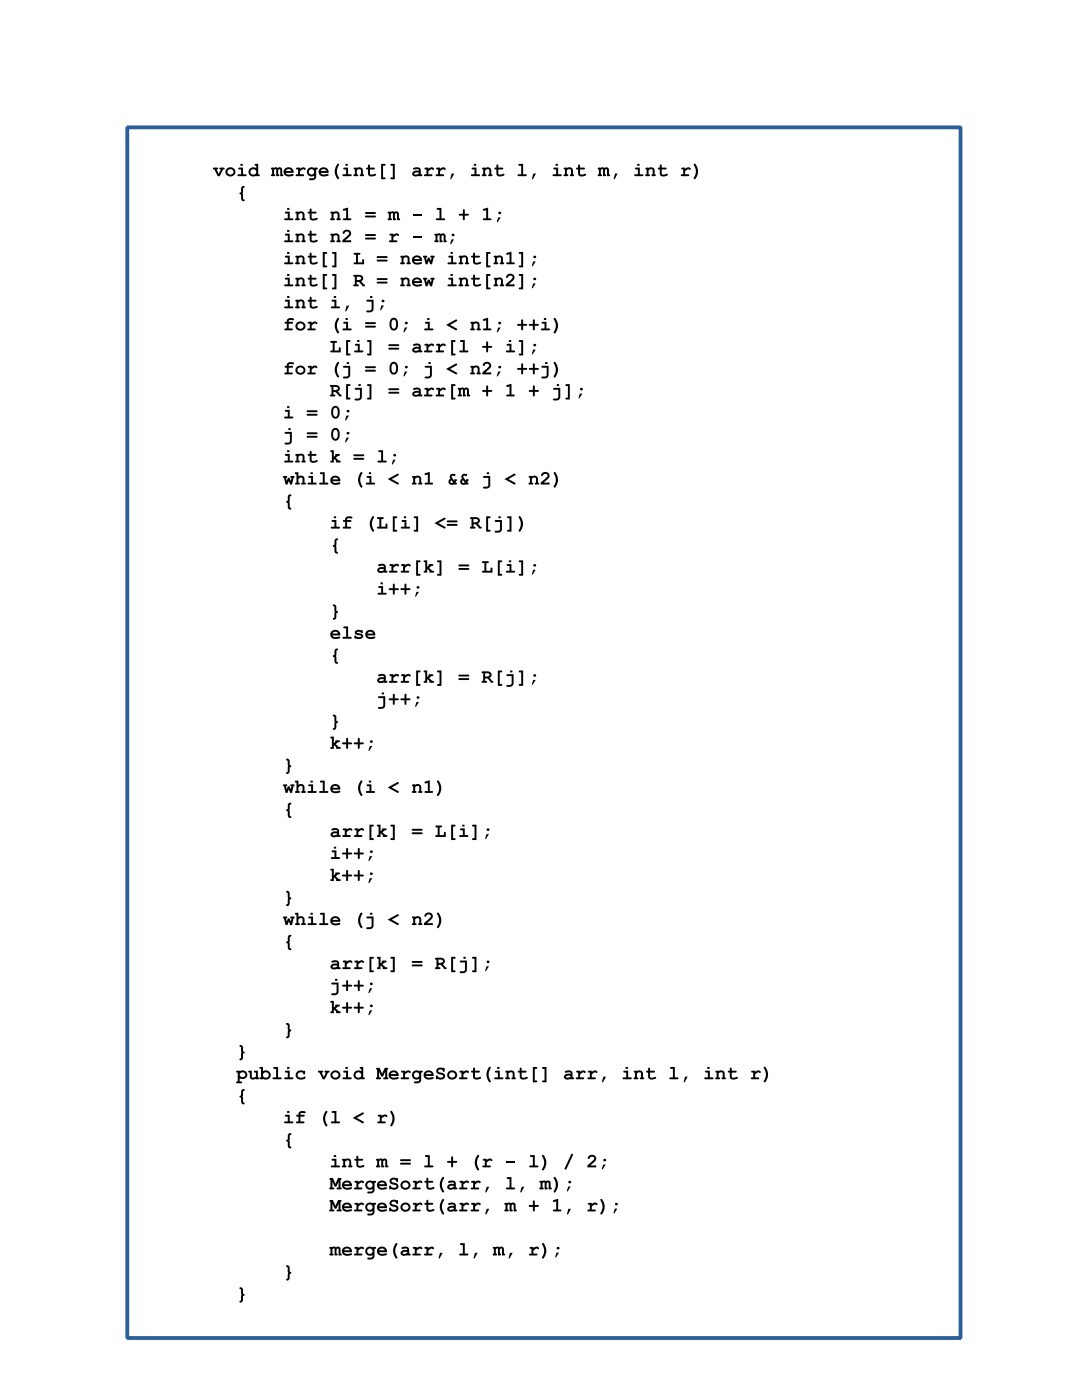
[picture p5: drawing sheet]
<svg xmlns="http://www.w3.org/2000/svg" width="216mm" height="279mm" viewBox="0 0 216 279" stroke-linecap="round" stroke-linejoin="round" font-family="sans-serif">
<path d="M25.4 25.4h166.3v241.6h-166.3z" fill="none" stroke="#2a6099" stroke-width=".76" stroke-linecap="butt"/>
<g fill="#000">
<path d="M42.5 33.5h1v.2l-.3 .1 .4 .9 .5-.9-.3-.1v-.2h.9l.1 .1-.3 .2-.7 1.4h-.4l-.6-1.4-.3-.1zM48.3 37.3l.3-.2a.24 .24 0 0 1 .2 .3 .24 .24 0 0 1-.3 .2l-.1 1 .2 1.2a.2 .2 0 0 1 .2 .1 .2 .2 0 0 1-.2 .3l-.4-.3-.1-1a.26 .26 0 0 1-.3-.3 .26 .26 0 0 1 .3-.3zM54.1 33.5l.6-.1v.1a.4 .4 0 0 1 .7 .1 .55 .55 0 0 1 .6-.2 .55 .55 0 0 1 .3 .5v.9l.2 .1v.2l-.6 .1v-1.3l-.1-.1-.3 .2v.8h.2v.2l-.6 .2v-1.3l-.1-.2-.3 .3v.8h.2v.2l-.7 .1-.1-.1 .2-.2v-1l-.2-.1zM59.1 33.5l.8-.1v.3a.62 .62 0 0 1 .6-.3 .62 .62 0 0 1 .5 .4l-.2 .1a.48 .48 0 0 0-.8 .1l-.1 .2v.6h.6l.1 .3h-1.6v-.3h.5v-1h-.4zM67.3 32.7a.2 .2 0 0 1 .3 0 .2 .2 0 0 1 0 .3 2.42 2.42 0 0 0 0 2.7l-.1 .1a1.82 1.82 0 0 1-.7-2zM70.6 33.5l.6-.1v.2a.73 .73 0 0 1 .8-.2 .73 .73 0 0 1 .4 .6v.8h.2v.2l-.6 .2-.2-.2 .2-.2v-.8a.45 .45 0 0 0-.4-.2 .45 .45 0 0 0-.4 .2v.8h.2l.1 .2-.9 .1-.1-.2 .3-.1v-1l-.2-.1zM73.5 32.9h.3v.5l1 .2-.1 .2h-.9v.8a.7 .7 0 0 0 1.1 .1l.1 .1a.91 .91 0 0 1-1.6-.1v-.9h-.2l-.2-.2 .4-.2zM76 32.7l.9 .1v.2l-.5 .1v2.3h.5l-.1 .4h-.8zM78 32.8l.8-.1v3.1l-.9-.1 .1-.3h.4v-2.3l-.4-.1zM84.8 33.5l.7-.1v.3a.62 .62 0 0 1 .6-.3 .62 .62 0 0 1 .5 .4l-.2 .1a.48 .48 0 0 0-.8 .1l-.1 .2v.6h.7v.3h-1.5v-.3h.4v-1h-.3zM87.1 33.5l.7-.1v.3a.62 .62 0 0 1 .6-.3 .62 .62 0 0 1 .5 .4l-.2 .1a.48 .48 0 0 0-.7 .1l-.2 .2v.6h.7l.1 .3h-1.6v-.3h.4v-1h-.3zM90.1 34.6h.5l-.6 1.2-.2-.2z"/>
<path d="M96.2 33.5l.6-.1v.2a.73 .73 0 0 1 .8-.2 .73 .73 0 0 1 .4 .6v.8h.2l.1 .2-.6 .2-.3-.2 .2-.2v-.8a.45 .45 0 0 0-.4-.2 .45 .45 0 0 0-.4 .2v.8h.2l.1 .2-.9 .1v-.2l.2-.1v-1l-.2-.1zM99.1 32.9h.3v.5l1 .2-.1 .2h-.9v.8a.7 .7 0 0 0 1.1 .1l.1 .1a.91 .91 0 0 1-1.6-.1v-.9h-.2l-.1-.2 .3-.2zM103.5 32.8l.9-.1v2.1h.6v.3l-1.5 .1-.2-.2 .1-.2h.6v-1.7l-.5-.1zM106.4 34.6h.5l-.6 1.2-.2-.2zM112.5 33.5l.6-.1v.2a.73 .73 0 0 1 .8-.2 .73 .73 0 0 1 .4 .6v.8h.2l.1 .2-.6 .2-.3-.2 .2-.2v-.8a.45 .45 0 0 0-.4-.2 .45 .45 0 0 0-.4 .2v.8h.2l.1 .2-.9 .1v-.2l.2-.1v-1l-.2-.1zM115.4 32.9h.3v.5l1 .2-.1 .2h-.9v.8a.7 .7 0 0 0 1.1 .1l.1 .1a.91 .91 0 0 1-1.6-.1v-.9h-.2l-.1-.2 .3-.2zM119.3 33.5l.6-.1v.1a.4 .4 0 0 1 .7 .1 .55 .55 0 0 1 .6-.2 .55 .55 0 0 1 .3 .5v.9l.2 .1v.2l-.6 .1v-1.3l-.1-.1-.3 .2v.8h.2v.2l-.6 .2v-1.3l-.1-.2-.3 .3v.8h.2v.2l-.7 .1-.1-.1 .2-.2v-1l-.2-.1zM122.7 34.6h.5l-.6 1.2-.2-.2zM128.8 33.5l.6-.1v.2a.73 .73 0 0 1 .8-.2 .73 .73 0 0 1 .4 .6v.8h.2l.1 .2-.6 .2-.3-.2 .2-.2v-.8a.45 .45 0 0 0-.4-.2 .45 .45 0 0 0-.4 .2v.8h.2l.1 .2-.9 .1v-.2l.2-.1v-1l-.2-.1zM131.7 32.9h.3v.5l1 .2-.1 .2h-.9v.8a.7 .7 0 0 0 1.1 .1l.1 .1a.91 .91 0 0 1-1.5-.1v-.9h-.3l-.1-.2 .4-.2zM136 33.5l.7-.1v.3a.62 .62 0 0 1 .6-.3 .62 .62 0 0 1 .5 .4l-.1 .1a.48 .48 0 0 0-.8 .1l-.2 .2v.6h.7l.1 .3h-1.6v-.3h.4v-1h-.3zM138.5 32.7a1.82 1.82 0 0 1 .7 2v.2a.85 .85 0 0 1-.7 .9l-.1-.1a2.65 2.65 0 0 0 0-2.9z"/>
<path d="M59 42.3l.6-.1v.1a.73 .73 0 0 1 .7-.1 .73 .73 0 0 1 .5 .6v.8h.1l.1 .2-.6 .2-.3-.2 .3-.2v-.8a.45 .45 0 0 0-.4-.3 .45 .45 0 0 0-.4 .3v.8h.1l.1 .2-.9 .1v-.2l.3-.1v-1l-.3-.1zM59 46.7l.6-.1v.1a.73 .73 0 0 1 .7-.1 .73 .73 0 0 1 .5 .6v.8h.1l.1 .2-.6 .1-.3-.1 .3-.2v-.8a.45 .45 0 0 0-.4-.3 .45 .45 0 0 0-.4 .3v.8h.1l.1 .2-.9 .1v-.2l.3-.1v-1l-.3-.1zM59 51.1l.6-.1v.1a.73 .73 0 0 1 .7-.1 .73 .73 0 0 1 .5 .6v.8h.1l.1 .2-.6 .1-.3-.1 .3-.2v-.8a.45 .45 0 0 0-.4-.3 .45 .45 0 0 0-.4 .3v.8h.1l.1 .2-.9 .1v-.2l.3-.1v-1l-.3-.1zM59 55.5l.6-.1v.1a.73 .73 0 0 1 .7-.1 .73 .73 0 0 1 .5 .6v.8h.1l.1 .2-.6 .1-.3-.2 .3-.1v-.8a.45 .45 0 0 0-.4-.3 .45 .45 0 0 0-.4 .3v.8h.1l.1 .2-.9 .1v-.2l.3-.1v-1l-.3-.1zM59 59.9l.6-.1v.1a.73 .73 0 0 1 .7-.1 .73 .73 0 0 1 .5 .6v.8h.1l.1 .2-.6 .1-.3-.2 .3-.1v-.8a.45 .45 0 0 0-.4-.3 .45 .45 0 0 0-.4 .3v.8h.1l.1 .2-.9 .1v-.2l.3-.1v-1l-.3-.1zM61.8 41.7h.3l.1 .5 .9 .2-.1 .2h-.8v.8a.7 .7 0 0 0 1 .1l.2 .1a.91 .91 0 0 1-1.6-.1v-.9h-.3l-.1-.2 .4-.2zM61.8 46.1h.3l.1 .5 .9 .1-.1 .3h-.8v.8a.7 .7 0 0 0 1 .1l.2 .1a.91 .91 0 0 1-1.6-.1v-.9h-.3l-.1-.2 .4-.2zM61.8 50.5h.3l.1 .5 .9 .1-.1 .3h-.8v.8a.7 .7 0 0 0 1 .1l.2 .1a.91 .91 0 0 1-1.6-.1v-.9h-.3l-.1-.2 .4-.2zM61.8 54.9h.3l.1 .5 .9 .1-.1 .3h-.8v.8a.7 .7 0 0 0 1 .1l.2 .1a.91 .91 0 0 1-1.6-.1v-.9h-.3l-.1-.2 .4-.2zM64.4 50.3l.9 .1-.1 .2-.4 .1v2.3h.4l-.1 .3-.7 .1zM64.4 54.7l.9 .1-.1 .2-.4 .1v2.3h.4l-.1 .3-.7 .1zM66 42.3l.5-.1v.1a.73 .73 0 0 1 .8-.1 .73 .73 0 0 1 .5 .6v.8h.1l.1 .2-.6 .2-.3-.2 .3-.2v-.8a.45 .45 0 0 0-.4-.3 .45 .45 0 0 0-.5 .3v.8h.2l.1 .2-.9 .1v-.2l.3-.1v-1l-.3-.1z"/>
<path d="M66 46.7l.5-.1v.1a.73 .73 0 0 1 .8-.1 .73 .73 0 0 1 .5 .6v.8h.1l.1 .2-.6 .1-.3-.1 .3-.2v-.8a.45 .45 0 0 0-.4-.3 .45 .45 0 0 0-.5 .3v.8h.2l.1 .2-.9 .1v-.2l.3-.1v-1l-.3-.1zM66.3 50.3h.8v3.1l-.8-.2v-.2h.4v-2.3l-.4-.1zM66.3 54.7h.8v3.1l-.8-.2v-.2h.4v-2.3l-.4-.1zM68.6 46a.84 .84 0 0 1 1.3 .1 .84 .84 0 0 1-.3 1.3l-.7 .6 1.1-.1 .1 .4h-1.8v-.4l1.1-.9a.46 .46 0 0 0-.1-.8 .46 .46 0 0 0-.6 .4l-.2 .1-.1-.2zM68.5 41.7l1-.3v2.2h.5v.3l-1.3 .1-.3-.2 .2-.2h.5v-1.6h-.4a.21 .21 0 0 1-.2 0 .21 .21 0 0 1 0-.3zM70.6 50.5h1.3v.3h-.5v1.6h.9v-.5l.2-.2 .2 1h-2.1v-.3h.4v-1.6h-.4zM77.4 42.3l.6-.1v.1a.4 .4 0 0 1 .7 0 .55 .55 0 0 1 .5-.1 .55 .55 0 0 1 .4 .5v.9l.2 .1v.2l-.6 .1v-1.3l-.1-.1-.3 .2v.8h.2v.2l-.6 .2v-1.3l-.1-.2-.3 .3v.8h.2v.2l-.7 .1-.2-.1 .3-.2v-1l-.2-.1zM77.8 46.7l.7-.1v.3a.62 .62 0 0 1 .6-.3 .62 .62 0 0 1 .5 .4l-.2 .1a.48 .48 0 0 0-.8 .1l-.1 .2v.6h.7v.3h-1.5v-.3h.4v-1h-.3zM79.9 51.1l.6-.1v.1a.73 .73 0 0 1 .8-.1 .73 .73 0 0 1 .4 .6v.8h.2l.1 .2-.6 .1-.3-.1 .2-.2v-.8a.45 .45 0 0 0-.4-.3 .45 .45 0 0 0-.4 .3v.8h.2l.1 .2-.9 .1v-.2l.2-.1v-1l-.2-.1zM79.9 55.5l.6-.1v.1a.73 .73 0 0 1 .8-.1 .73 .73 0 0 1 .4 .6v.8h.2l.1 .2-.6 .1-.3-.2 .2-.1v-.8a.45 .45 0 0 0-.4-.3 .45 .45 0 0 0-.4 .3v.8h.2l.1 .2-.9 .1v-.2l.2-.1v-1l-.2-.1zM82.4 42.7h1.6v.3h-1.6zM82.4 47.1h1.6v.3h-1.6z"/>
<path d="M84.5 51.1h.8l-.1 .3h-.2l.1 .6 .3-.6h.3l.3 .6 .1-.6h-.2v-.3h.8v.2l-.2 .1-.3 1.3h-.4l-.2-.7-.3 .7h-.4l-.3-1.3-.2-.1zM84.5 55.5h.8l-.1 .3h-.2l.1 .6 .3-.6h.3l.3 .6 .1-.6h-.2v-.3h.8v.2l-.2 .1-.3 1.3h-.4l-.2-.7-.3 .7h-.4l-.3-1.3-.2-.1zM86.7 46.7l.6-.1v.1a.4 .4 0 0 1 .7 0 .55 .55 0 0 1 .6-.1 .55 .55 0 0 1 .3 .5v.9l.2 .1v.2h-.6v-1.2l-.1-.2-.3 .2v.9h.2v.2l-.6 .1v-1.2l-.1-.2-.3 .2v.9h.2v.2l-.7 .1-.1-.1 .2-.2v-1l-.2-.1zM87.2 41.5h.9v2.1h.6v.3l-1.5 .1-.2-.2 .1-.2h.6v-1.7l-.5-.1zM91.6 51.1l.6-.1v.1a.73 .73 0 0 1 .7-.1 .73 .73 0 0 1 .5 .6v.8h.1l.1 .2-.6 .1-.3-.1 .3-.2v-.8a.45 .45 0 0 0-.4-.3 .45 .45 0 0 0-.4 .3v.8h.1l.1 .2-.9 .1v-.2l.3-.1v-1l-.3-.1zM91.6 55.5l.6-.1v.1a.73 .73 0 0 1 .7-.1 .73 .73 0 0 1 .5 .6v.8h.1l.1 .2-.6 .1-.3-.2 .3-.1v-.8a.45 .45 0 0 0-.4-.3 .45 .45 0 0 0-.4 .3v.8h.1l.1 .2-.9 .1v-.2l.3-.1v-1l-.3-.1zM92.4 41.8l.3 .1v.8h.7l.2 .1-.2 .2h-.7v.8l-.2 .2-.1-.2v-.8h-.7l-.2-.2 .2-.1h.7zM94.4 50.5h.3l.1 .5 .9 .1-.1 .3h-.8v.8a.7 .7 0 0 0 1 .1l.2 .1a.91 .91 0 0 1-1.6-.1v-.9h-.3l-.1-.2 .4-.2zM94.4 54.9h.3l.1 .5 .9 .1-.1 .3h-.8v.8a.7 .7 0 0 0 1 .1l.2 .1a.91 .91 0 0 1-1.6-.1v-.9h-.3l-.1-.2 .4-.2zM97 50.3l.9 .1-.1 .2-.4 .1v2.3h.4l-.1 .3-.7 .1zM97 54.7l.9 .1-.1 .2-.4 .1v2.3h.4l-.1 .3-.7 .1zM96.4 41.7l1-.3v2.2h.6v.3l-1.4 .1-.2-.2 .1-.2h.5v-1.6h-.3a.21 .21 0 0 1-.3 0 .21 .21 0 0 1 0-.3z"/>
<path d="M98.6 51.1l.5-.1v.1a.73 .73 0 0 1 .8-.1 .73 .73 0 0 1 .5 .6v.8h.1l.1 .2-.6 .1-.3-.1 .3-.2v-.8a.45 .45 0 0 0-.4-.3 .45 .45 0 0 0-.5 .3v.8h.2l.1 .2-.9 .1v-.2l.3-.1v-1l-.3-.1zM98.6 55.5l.5-.1v.1a.73 .73 0 0 1 .8-.1 .73 .73 0 0 1 .5 .6v.8h.1l.1 .2-.6 .1-.3-.2 .3-.1v-.8a.45 .45 0 0 0-.4-.3 .45 .45 0 0 0-.5 .3v.8h.2l.1 .2-.9 .1v-.2l.3-.1v-1l-.3-.1zM101.2 54.8a.84 .84 0 0 1 1.3 .1 .84 .84 0 0 1-.3 1.3l-.7 .6 1.1-.1 .1 .4h-1.8v-.4l1.1-.9a.46 .46 0 0 0-.1-.8 .46 .46 0 0 0-.6 .4l-.2 .1-.1-.2zM101.1 50.5l1-.3v2.2h.5v.3h-1.3l-.3-.1 .2-.2h.5v-1.7l-.4 .1a.21 .21 0 0 1-.2 0 .21 .21 0 0 1 0-.3zM103.6 50.3h.8v3.1l-.9-.2 .1-.2h.4v-2.3l-.4-.1zM103.6 54.7h.8v3.1l-.9-.2 .1-.2h.4v-2.3l-.4-.1zM57.4 63.6a.8 .8 0 0 1 1.3 .2l-.2 .1a.57 .57 0 0 0-.9 .3l.9 .1-.2 .3h-.7v.9l.7 .1 .1 .2-1.5 .1-.1-.3 .4-.1v-.9l-.4-.1v-.2l.4-.1zM57.4 72.4a.8 .8 0 0 1 1.3 .2l-.2 .1a.57 .57 0 0 0-.9 .3l.9 .1-.2 .3h-.7v.9l.7 .1 .1 .2-1.5 .1-.1-.3 .4-.1v-.9l-.4-.1v-.2l.4-.1zM61.8 59.3h.3l.1 .5 .9 .1-.1 .3h-.8v.8a.7 .7 0 0 0 1 0l.2 .2a.91 .91 0 0 1-1.6-.1v-.9h-.3l-.1-.2 .4-.2zM61.5 64.3l.7-.1v.2a.62 .62 0 0 1 .6-.3 .62 .62 0 0 1 .5 .5l-.2 .1a.48 .48 0 0 0-.8 .1l-.1 .1v.6l.7 .1v.3h-1.5v-.3l.4-.1v-.9l-.3-.1zM61.5 73.1l.7-.1v.2a.62 .62 0 0 1 .6-.3 .62 .62 0 0 1 .5 .5l-.2 .1a.48 .48 0 0 0-.8 .1l-.1 .1v.6l.7 .1v.3h-1.5v-.3l.4-.1v-.9l-.3-.1zM66 68.1h1.2v.3h-.4v1.5h.8v-.4l.3-.2 .1 1h-2v-.3l.4-.1v-1.5h-.4z"/>
<path d="M67.3 63.5a.2 .2 0 0 1 .3 0 .2 .2 0 0 1 0 .3 2.42 2.42 0 0 0 0 2.6l-.1 .1a1.82 1.82 0 0 1-.7-2zM67.3 72.3a.2 .2 0 0 1 .3 0 .2 .2 0 0 1 0 .3 2.42 2.42 0 0 0 0 2.6l-.1 .1a1.82 1.82 0 0 1-.7-2zM69.2 61h.5l-.7 1.1-.1-.1zM69.1 67.9l.8 .1v.2l-.5 .1v2.3h.5l-.1 .3h-.7zM69.1 76.7l.8 .1v.2h-.5v2.4h.5l-.1 .3h-.7zM73.3 67.9h.8v3l-.8-.1v-.2h.4v-2.3l-.4-.1zM73.3 76.7h.8v3l-.8-.1v-.2h.4v-2.4h-.4zM84.8 68.7l.7-.1v.2a.62 .62 0 0 1 .6-.3 .62 .62 0 0 1 .5 .5l-.2 .1a.48 .48 0 0 0-.8 .1l-.1 .1v.6l.7 .1v.3h-1.5v-.3l.4-.1v-.9l-.3-.1zM84.8 77.5l.7-.1v.2a.62 .62 0 0 1 .6-.3 .62 .62 0 0 1 .5 .4l-.2 .2a.48 .48 0 0 0-.8 .1l-.1 .1v.6l.7 .1v.3h-1.5v-.3l.4-.1v-.9l-.3-.1zM87.1 68.7l.7-.1v.2a.62 .62 0 0 1 .6-.3 .62 .62 0 0 1 .5 .5l-.2 .1a.48 .48 0 0 0-.7 .1l-.2 .1v.6l.7 .1 .1 .3h-1.6v-.3l.4-.1v-.9l-.3-.1zM87.1 77.5l.7-.1v.2a.62 .62 0 0 1 .6-.3 .62 .62 0 0 1 .5 .4l-.2 .2a.48 .48 0 0 0-.7 .1l-.2 .1v.6l.7 .1 .1 .3h-1.6v-.3l.4-.1v-.9l-.3-.1zM89 64.8l1.9-1a.2 .2 0 0 1 .3 0 .2 .2 0 0 1-.1 .3l-1.3 .7 1.3 .7a.2 .2 0 0 1 .1 .3 .2 .2 0 0 1-.3 .1z"/>
<path d="M89 73.6l1.9-1a.2 .2 0 0 1 .3 0 .2 .2 0 0 1-.1 .3l-1.3 .7 1.3 .7a.2 .2 0 0 1 .1 .3 .2 .2 0 0 1-.3 .1zM90 67.9l.9 .1-.1 .2-.4 .1v2.3h.4v.3h-.8zM90 76.7l.9 .1-.1 .2h-.4v2.4h.4v.3h-.8zM91.4 77.5l.5-.1v.1a.4 .4 0 0 1 .7 0 .55 .55 0 0 1 .6-.1 .55 .55 0 0 1 .4 .5v.8l.2 .1-.1 .3h-.5v-1.2l-.1-.2-.3 .2v.8l.1 .1 .1 .2-.6 .1v-1.2l-.2-.2-.3 .2v.8l.2 .1 .1 .2-.7 .1-.2-.2 .3-.2v-.9l-.3-.1zM91.8 67.9h.9v2l.7 .1v.3h-1.5l-.3-.1 .2-.2 .6-.1v-1.6l-.6-.1zM93.9 64.3l.6-.1v.1a.73 .73 0 0 1 .7-.1 .73 .73 0 0 1 .5 .6v.7l.2 .1v.2l-.6 .1-.2-.2 .2-.2v-.7a.45 .45 0 0 0-.4-.3 .45 .45 0 0 0-.4 .3v.7l.2 .1 .1 .2-.9 .1-.1-.2 .3-.2v-.9l-.2-.1zM93.9 73.1l.6-.1v.1a.73 .73 0 0 1 .7-.1 .73 .73 0 0 1 .5 .6v.7l.2 .1v.2l-.6 .1-.2-.2 .2-.2v-.7a.45 .45 0 0 0-.4-.3 .45 .45 0 0 0-.4 .3v.7l.2 .1 .1 .2-.9 .1-.1-.3 .3-.1v-.9l-.2-.1zM96.6 72.4a.84 .84 0 0 1 1.3 .1 .84 .84 0 0 1-.4 1.3l-.7 .5h1.1l.1 .4h-1.8v-.4l1.2-.9a.46 .46 0 0 0-.1-.8 .46 .46 0 0 0-.7 .4h-.2l-.1-.1zM97.1 68.2l.3 .1v.7h.7l.1 .2-.1 .2h-.7v.8l-.2 .1-.2-.1v-.8h-.7l-.1-.2 .1-.2h.7zM97.1 77l.3 .1v.7h.7l.1 .2-.1 .2h-.7v.8l-.2 .1-.2-.1v-.8h-.7l-.1-.2 .1-.2h.7zM96.4 63.7l1-.3v2.1l.6 .1v.3h-1.4l-.2-.1 .1-.2 .5-.1v-1.6l-.3 .1a.21 .21 0 0 1-.3 0 .21 .21 0 0 1 0-.3zM101.1 76.9l1-.3v2.1l.5 .1v.3h-1.3l-.3-.1 .2-.2 .5-.1v-1.6l-.4 .1a.21 .21 0 0 1-.2 0 .21 .21 0 0 1 0-.3z"/>
<path d="M103.6 67.9h.8v3l-.9-.1 .1-.2h.4v-2.3l-.4-.1zM104 63.8l.4 .1v.7l.7 .1 .1 .1-.1 .2h-.7v.8l-.2 .1-.2-.1v-.8h-.7l-.1-.2 .1-.1 .7-.1zM104 72.6l.4 .1v.7h.7l.1 .2-.1 .2h-.7v.8l-.2 .1-.2-.1v-.8h-.7l-.1-.2 .1-.2h.7zM106.4 63.8l.3 .1v.7l.7 .1 .1 .1-.1 .2h-.7v.8l-.2 .1-.2-.1v-.8h-.6l-.2-.2 .2-.1 .6-.1zM106.4 72.6l.3 .1v.7h.7l.1 .2-.1 .2h-.7v.8l-.2 .1-.2-.1v-.8h-.6l-.2-.2 .2-.2h.6zM106.4 77l.3 .1v.7h.7l.1 .2-.1 .2h-.7v.8l-.2 .1-.2-.1v-.8h-.6l-.2-.2 .2-.2h.6zM110.5 63.5l.1-.1a1.82 1.82 0 0 1 .7 2l-.1 .3a.85 .85 0 0 1-.6 .8l-.1-.1a2.65 2.65 0 0 0 0-2.8zM110.5 72.3l.1-.1a1.82 1.82 0 0 1 .7 2l-.1 .3a.85 .85 0 0 1-.6 .8l-.1-.1a2.65 2.65 0 0 0 0-2.9zM112.9 76.7h.8v3l-.9-.1 .1-.2h.4v-2.4h-.4zM56.5 95l.8 .1v.2l-.2 .1 .1 .6 .2-.6h.4l.2 .6 .2-.6-.2-.1-.1-.2 .8-.1 .1 .3-.2 .1-.3 1.3h-.4l-.3-.7-.2 .7h-.4l-.3-1.3-.2-.1zM58.9 94.3l.6-.1v.9a.75 .75 0 0 1 1.3 .5v.7l.2 .2-.2 .2-.7-.1 .1-.2 .2-.1v-.7a.44 .44 0 0 0-.4-.3 .44 .44 0 0 0-.5 .3v.7l.2 .1 .1 .2-.9 .1v-.3l.3-.1v-1.7h-.3zM59 90.6h.6v.1a.73 .73 0 0 1 .7-.1 .73 .73 0 0 1 .5 .6v.7l.1 .1 .1 .2-.6 .1-.3-.2 .3-.2v-.7a.45 .45 0 0 0-.4-.3 .45 .45 0 0 0-.4 .3v.7l.1 .1 .1 .2-.9 .1v-.3l.3-.1v-.9l-.3-.1z"/>
<path d="M61.8 90h.3l.1 .6 .9 .1-.1 .3h-.8v.8a.7 .7 0 0 0 1 0l.2 .1a.91 .91 0 0 1-1.6-.1v-.8h-.3l-.1-.2 .4-.2zM63.9 94.3l.9-.1v2.1l.7 .1v.3h-1.6l-.2-.1 .1-.3h.6v-1.7h-.5zM66 89.9h.6v1.3l.3-.3 .1-.3h.8v.3l-.3 .1-.5 .4 .6 .5 .3 .1v.3h-.8v-.3l-.4-.4-.1 .7h-.6v-.3l.2-.1v-1.7h-.2zM72 94.3a.2 .2 0 0 1 .3 0 .2 .2 0 0 1 0 .2 2.42 2.42 0 0 0 0 2.7l-.1 .1a1.82 1.82 0 0 1-.7-2zM75.5 89.9h.9v2l.7 .1v.3h-1.5l-.3-.1 .2-.3h.6v-1.7h-.6zM77.4 95.6l1.8-1a.2 .2 0 0 1 .4 0 .2 .2 0 0 1-.2 .3l-1.2 .7 1.2 .7a.2 .2 0 0 1 .2 .3 .2 .2 0 0 1-.4 0zM82.3 95h.5v.1a.73 .73 0 0 1 .8-.1 .73 .73 0 0 1 .5 .6v.7l.1 .1 .1 .2-.6 .1-.3-.2 .3-.2v-.7a.45 .45 0 0 0-.4-.3 .45 .45 0 0 0-.5 .3v.7l.2 .1 .1 .2-.9 .1v-.3l.3-.1v-.9l-.3-.1zM84.8 94.5l1-.3v2.1l.5 .1v.3h-1.3l-.3-.1 .2-.3h.5v-1.6l-.4 .1a.21 .21 0 0 1-.2-.1 .21 .21 0 0 1 0-.2zM100.6 95.6l1.9-1a.2 .2 0 0 1 .3 0 .2 .2 0 0 1-.1 .3l-1.2 .7 1.2 .7a.2 .2 0 0 1 .1 .3 .2 .2 0 0 1-.3 0zM105.6 95h.5v.1a.73 .73 0 0 1 .8-.1 .73 .73 0 0 1 .4 .6v.7l.2 .1 .1 .2-.6 .1-.3-.2 .3-.2v-.7a.45 .45 0 0 0-.5-.3 .45 .45 0 0 0-.4 .3v.7l.2 .1 .1 .2-.9 .1v-.3l.2-.1v-.9l-.2-.1zM108.2 94.4a.84 .84 0 0 1 1.3 .1 .84 .84 0 0 1-.4 1.2l-.6 .6h1l.2 .4h-1.8v-.4l1.1-1a.46 .46 0 0 0-.1-.7 .46 .46 0 0 0-.6 .4h-.2l-.1-.2zM110.5 94.3l.1-.1a1.82 1.82 0 0 1 .7 2l-.1 .2a.85 .85 0 0 1-.6 .9l-.1-.1a2.65 2.65 0 0 0 0-2.9z"/>
<path d="M57.6 98.8l.3-.2a.24 .24 0 0 1 .2 .3 .24 .24 0 0 1-.3 .2l-.1 1.1 .2 1.1a.2 .2 0 0 1 .2 .2 .2 .2 0 0 1-.2 .2l-.4-.3-.1-1a.26 .26 0 0 1-.3-.3 .26 .26 0 0 1 .3-.2zM66.9 107.6l.3-.2a.24 .24 0 0 1 .2 .3 .24 .24 0 0 1-.3 .2l-.1 1 .2 1.2a.2 .2 0 0 1 .2 .2 .2 .2 0 0 1-.2 .2l-.4-.3-.1-1a.26 .26 0 0 1-.3-.3 .26 .26 0 0 1 .3-.2zM69.1 103.2a.8 .8 0 0 1 1.2 .2l-.2 .1a.57 .57 0 0 0-.8 .3l.8 .1-.1 .2-.7 .1v.9h.6l.2 .3-1.6 .1-.1-.3 .5-.1v-.9l-.4-.1-.1-.2 .5-.1zM74.3 103a.2 .2 0 0 1 .3 .1 .2 .2 0 0 1 0 .2 2.42 2.42 0 0 0 0 2.7l-.1 .1a1.82 1.82 0 0 1-.7-2zM75.3 103.3h1.2v.2l-.4 .1v1.5h.8v-.5l.3-.1 .1 1-2-.1v-.2l.4-.1v-1.5l-.4-.1zM77.8 112.6h.7v.2a.62 .62 0 0 1 .6-.3 .62 .62 0 0 1 .5 .4l-.2 .1a.48 .48 0 0 0-.8 .2l-.1 .1v.6h.7v.3h-1.5v-.2l.4-.1v-.9l-.3-.1zM78.4 103l.8 .2v.2h-.4v2.3l.4 .1-.1 .3h-.7zM78.4 116.5l.4 .1v.8h.6l.2 .2-.2 .2h-.6v.7l-.2 .2-.2-.2v-.7h-.7l-.1-.2 .1-.2h.7zM80.1 112.6h.7v.2a.62 .62 0 0 1 .6-.3 .62 .62 0 0 1 .5 .4l-.1 .1a.48 .48 0 0 0-.8 .2l-.2 .1v.6h.7l.1 .3h-1.6v-.2l.4-.1v-.9l-.3-.1zM80.8 116.5l.3 .1v.8h.7l.1 .2-.1 .2h-.7v.7l-.2 .2-.2-.2v-.7h-.7l-.1-.2 .1-.2h.7zM82.6 103.1l.8-.1v3.1l-.8-.1v-.2l.4-.1v-2.3h-.4zM83 111.8l.9 .1v.3h-.5v2.3l.5 .1-.1 .3h-.8z"/>
<path d="M84.6 111.9l.6-.1v1.3l.3-.2 .1-.3h.8v.3l-.3 .1-.5 .3 .7 .6 .3 .1v.2h-.9v-.3l-.4-.3-.1 .7-.6-.1v-.2l.3-.1v-1.7h-.3zM86.7 104.4l1.8-1a.2 .2 0 0 1 .4 0 .2 .2 0 0 1-.2 .3l-1.2 .7 1.2 .7a.2 .2 0 0 1 .2 .3 .2 .2 0 0 1-.4 0zM87.3 111.9l.8-.1v3.1l-.9-.1 .1-.2 .4-.1v-2.3h-.4zM96.2 112.1h1.3v.2l-.5 .1v1.5h.9v-.5l.3-.1 .1 1-2.1-.1v-.2l.5-.1v-1.5l-.5-.1zM97 103l.9 .2-.1 .2h-.4v2.3l.4 .1-.1 .3h-.7zM99.3 111.8l.9 .1v.3h-.5v2.3l.5 .1-.1 .3h-.8zM101.2 103.1l.9-.1v3.1l-.9-.1v-.2l.5-.1v-2.3h-.5zM103.6 111.9l.8-.1v3.1l-.9-.1 .1-.2 .4-.1v-2.3h-.4zM103.5 103.1l.1-.1a1.82 1.82 0 0 1 .7 2l-.1 .2a.85 .85 0 0 1-.6 .9l-.1-.1a2.65 2.65 0 0 0 0-2.9zM66.5 120.7a.47 .47 0 0 1 .6 .4v.8a.26 .26 0 0 1 .3 .3 .26 .26 0 0 1-.3 .2v1l-.5 .3a.24 .24 0 0 1-.2-.3 .24 .24 0 0 1 .3-.2l.1-1.1-.1-1-.3-.2zM66.9 129.6l.3-.2a.24 .24 0 0 1 .2 .3 .24 .24 0 0 1-.3 .2l-.1 1 .2 1.2a.2 .2 0 0 1 .2 .2 .2 .2 0 0 1-.2 .2l-.4-.3-.1-1a.26 .26 0 0 1-.3-.3 .26 .26 0 0 1 .3-.3zM68.6 125.1l.9-.1v2.1h.6v.3l-1.5 .1-.2-.1 .1-.3h.6v-1.7l-.5-.1z"/>
<path d="M71 125.9l.3-.2 .7 .1a.3 .3 0 0 1 .4 .2 .3 .3 0 0 1-.3 .3 .55 .55 0 0 0-.9 0h.1a.95 .95 0 0 1 1.1 .9 1.63 1.63 0 0 1-1.7 .1v-.3a.25 .25 0 0 1 .3-.2 .25 .25 0 0 1 .2 .3 .56 .56 0 0 0 .9-.2 1.41 1.41 0 0 1-1.3-.7zM77.8 134.6h.7v.2a.62 .62 0 0 1 .6-.3 .62 .62 0 0 1 .5 .4l-.2 .1a.48 .48 0 0 0-.8 .2l-.1 .1v.6h.7v.3h-1.5v-.3h.4v-1h-.3zM78.4 138.5l.4 .1v.8h.6l.2 .2-.2 .1-.6 .1v.7l-.2 .2-.2-.2v-.7l-.7-.1-.1-.1 .1-.2h.7zM80.1 134.6h.7v.2a.62 .62 0 0 1 .6-.3 .62 .62 0 0 1 .5 .4l-.1 .1a.48 .48 0 0 0-.8 .2l-.2 .1v.6h.7l.1 .3h-1.6v-.3h.4v-1h-.3zM80.8 138.5l.3 .1v.8h.7l.1 .2-.1 .1-.7 .1v.7l-.2 .2-.2-.2v-.7l-.7-.1-.1-.1 .1-.2h.7zM83 133.8l.9 .1v.2l-.5 .1v2.3h.5l-.1 .4h-.8zM84.6 133.9l.6-.1v1.3l.3-.2 .1-.3h.8v.3h-.3l-.5 .4 .7 .6h.3v.3h-.9v-.3l-.4-.3-.1 .7-.6-.1v-.3h.3v-1.7l-.3-.1zM87.3 133.9l.8-.1v3.1l-.9-.1 .1-.3h.4v-2.3l-.4-.1zM99.3 133.8l.9 .1v.2l-.5 .1v2.3h.5l-.1 .4h-.8zM103.6 133.9l.8-.1v3.1l-.9-.1 .1-.3h.4v-2.3l-.4-.1zM57.1 151.5a.47 .47 0 0 1 .7 .4v.8a.26 .26 0 0 1 .3 .2 .26 .26 0 0 1-.3 .3v.9l-.5 .4a.24 .24 0 0 1-.2-.3 .24 .24 0 0 1 .3-.2l.1-1.1-.1-1-.3-.2zM56.5 156.6h.8v.3h-.2l.1 .6 .2-.6h.4l.2 .6 .2-.6h-.2l-.1-.3h.8l.1 .2-.2 .1-.3 1.3h-.4l-.3-.7-.2 .7h-.4l-.3-1.3-.2-.1z"/>
<path d="M58.9 155.8h.6v.8a.75 .75 0 0 1 1.3 .5v.8l.2 .2-.2 .1-.7-.1 .1-.2h.2v-.8a.44 .44 0 0 0-.4-.3 .44 .44 0 0 0-.5 .3v.8h.2l.1 .2-.9 .1v-.2l.3-.1v-1.7l-.3-.1zM63.9 155.8h.9v2.1h.7v.3h-1.6l-.2-.1 .1-.2h.6v-1.7l-.5-.1zM66 147h.6v1.3l.3-.2 .1-.3h.8v.3h-.3l-.5 .4 .6 .6h.3v.3h-.8v-.3l-.4-.3-.1 .7-.6-.1v-.3h.2v-1.7l-.2-.1zM66.5 142.7a.47 .47 0 0 1 .6 .4v.8a.26 .26 0 0 1 .3 .2 .26 .26 0 0 1-.3 .3v1l-.5 .3a.24 .24 0 0 1-.2-.3 .24 .24 0 0 1 .3-.2l.1-1.1-.1-1-.3-.2zM69.1 147.3l.3 .1 .1 .8h.6l.2 .2-.2 .1h-.6l-.1 .8-.1 .2-.2-.2v-.8h-.7l-.1-.1 .1-.2h.7zM72 155.8a.2 .2 0 0 1 .3 0 .2 .2 0 0 1 0 .3 2.42 2.42 0 0 0 0 2.6l-.1 .1a1.82 1.82 0 0 1-.7-1.9zM71.4 147.3l.4 .1v.8h.7l.1 .2-.1 .1h-.7v.8l-.2 .2-.2-.2v-.8h-.7l-.1-.1 .1-.2h.7zM77.4 157.2l1.8-1.1a.21 .21 0 0 1 .4 .1 .2 .2 0 0 1-.2 .3l-1.2 .7 1.2 .7a.2 .2 0 0 1 .2 .2 .21 .21 0 0 1-.4 .1zM82.3 156.6l.5-.1v.1a.73 .73 0 0 1 .8-.1 .73 .73 0 0 1 .5 .6v.8h.1l.1 .2-.6 .1-.3-.1 .3-.2v-.8a.45 .45 0 0 0-.4-.3 .45 .45 0 0 0-.5 .3v.8h.2l.1 .2-.9 .1v-.2l.3-.1v-1l-.3-.1zM84.8 156l1-.3v2.2h.5v.3h-1.3l-.3-.1 .2-.2h.5v-1.7l-.4 .1a.21 .21 0 0 1-.2 0 .21 .21 0 0 1 0-.3zM87.2 155.8h.1a1.82 1.82 0 0 1 .7 2l-.1 .2a.85 .85 0 0 1-.6 .8l-.1-.1a2.65 2.65 0 0 0 0-2.8zM57.1 177.8a.47 .47 0 0 1 .7 .5v.7a.26 .26 0 0 1 .3 .3 .26 .26 0 0 1-.3 .3v.9l-.5 .3a.24 .24 0 0 1-.2-.3 .24 .24 0 0 1 .3-.1l.1-1.1-.1-1.1-.3-.2z"/>
<path d="M57.6 160.3l.3-.1a.24 .24 0 0 1 .2 .3 .24 .24 0 0 1-.3 .2l-.1 1 .2 1.2a.2 .2 0 0 1 .2 .1 .2 .2 0 0 1-.2 .3l-.4-.3-.1-1.1a.26 .26 0 0 1-.3-.2 .26 .26 0 0 1 .3-.3zM66 173.4h.6v1.3l.3-.3 .1-.3 .8 .1v.2l-.3 .1-.5 .4 .6 .5 .3 .1v.3h-.8v-.3l-.4-.4-.1 .7h-.6v-.3l.2-.1v-1.6l-.2-.1zM68.5 165.4l.7-.1v.3a.62 .62 0 0 1 .6-.3 .62 .62 0 0 1 .5 .4l-.2 .1a.48 .48 0 0 0-.8 .1l-.1 .2v.6h.7v.3h-1.5v-.3h.4v-1h-.3zM69.1 169.3l.3 .1 .1 .7 .6 .1 .2 .1-.2 .2h-.6l-.1 .8-.1 .1-.2-.1v-.8h-.7l-.1-.2 .1-.1 .7-.1zM69.1 173.7l.3 .1 .1 .7 .6 .1 .2 .1-.2 .2h-.6l-.1 .8-.1 .1-.2-.1v-.8h-.7l-.1-.2 .1-.2h.7zM70.8 165.4l.7-.1v.3a.62 .62 0 0 1 .6-.3 .62 .62 0 0 1 .5 .4l-.2 .1a.48 .48 0 0 0-.7 .1l-.2 .2v.6h.7l.1 .3h-1.6v-.3h.4v-1h-.3zM71.4 169.3l.4 .1v.7l.7 .1 .1 .1-.1 .2h-.7v.8l-.2 .1-.2-.1v-.8h-.7l-.1-.2 .1-.1 .7-.1zM71.4 173.7l.4 .1v.7l.7 .1 .1 .1-.1 .2h-.7v.8l-.2 .1-.2-.1v-.8h-.7l-.1-.2 .1-.2h.7zM73.7 164.6l.9 .1-.1 .2-.4 .1v2.3h.4v.3l-.8 .1zM75.3 164.6h.6v1.3l.3-.3 .1-.3 .8 .1v.3h-.3l-.5 .4 .6 .6h.4v.3h-.9v-.3l-.4-.4-.1 .7h-.6v-.3h.2v-1.7l-.2-.1zM78 164.6h.8v3.1l-.9-.2 .1-.2h.4v-2.3l-.4-.1zM86.9 164.8h1.3v.3h-.5v1.6h.9v-.5l.2-.2 .2 1h-2.1v-.3h.4v-1.6h-.4z"/>
<path d="M90 164.6l.9 .1-.1 .2-.4 .1v2.3h.4v.3l-.8 .1zM94.3 164.6h.8v3.1l-.9-.2 .1-.2h.4v-2.3l-.4-.1zM56.5 183h.8v.2l-.2 .1 .1 .6 .2-.6h.4l.2 .6 .2-.6h-.2l-.1-.3h.8l.1 .2-.2 .1-.3 1.3h-.4l-.3-.7-.2 .7h-.4l-.3-1.3-.2-.1zM57.6 186.7l.3-.1a.24 .24 0 0 1 .2 .3 .24 .24 0 0 1-.3 .1l-.1 1.1 .2 1.1a.2 .2 0 0 1 .2 .2 .2 .2 0 0 1-.2 .2l-.4-.3-.1-1a.26 .26 0 0 1-.3-.3 .26 .26 0 0 1 .3-.2zM58.9 182.2h.6v.8a.75 .75 0 0 1 1.3 .5v.7l.2 .2-.2 .2-.7-.1 .1-.2 .2-.1v-.7a.44 .44 0 0 0-.4-.3 .44 .44 0 0 0-.5 .3v.7l.2 .1 .1 .2-.9 .1v-.3l.3-.1v-1.7h-.3zM63.9 182.2h.9v2l.7 .1v.3h-1.6l-.2-.1 .1-.2 .6-.1v-1.7h-.5zM68.5 191.8l.7-.1v.2a.62 .62 0 0 1 .6-.3 .62 .62 0 0 1 .5 .4l-.2 .2a.48 .48 0 0 0-.8 .1l-.1 .1v.6h.7v.4h-1.5v-.3l.4-.1v-.9l-.3-.1zM69.1 195.7h.3l.1 .8h.6l.2 .2-.2 .2h-.6l-.1 .8-.1 .1-.2-.1v-.8h-.7l-.1-.2 .1-.2h.7zM72 182.2a.2 .2 0 0 1 .3 0 .2 .2 0 0 1 0 .2 2.42 2.42 0 0 0 0 2.7l-.1 .1a1.82 1.82 0 0 1-.7-2zM70.8 191.8l.7-.1v.2a.62 .62 0 0 1 .6-.3 .62 .62 0 0 1 .5 .4l-.2 .2a.48 .48 0 0 0-.7 .1l-.2 .1v.6h.7l.1 .4h-1.6v-.3l.4-.1v-.9l-.3-.1zM71.4 195.7h.4v.8h.7l.1 .2-.1 .2h-.7v.8l-.2 .1-.2-.1v-.8h-.7l-.1-.2 .1-.2h.7zM73.7 191l.9 .1-.1 .2h-.4v2.3l.4 .1v.3h-.8z"/>
<path d="M75.3 191h.6v1.3l.3-.3 .1-.3 .8 .1v.2l-.3 .1-.5 .4 .6 .5 .4 .1v.3h-.9v-.3l-.4-.4-.1 .7h-.6v-.3l.2-.1v-1.7h-.2zM77.4 183.5l1.8-1a.2 .2 0 0 1 .4 0 .2 .2 0 0 1-.2 .3l-1.2 .7 1.2 .7a.2 .2 0 0 1 .2 .3 .21 .21 0 0 1-.4 .1zM78 191h.8v3l-.9-.1 .1-.2 .4-.1v-2.3h-.4zM82.3 183l.5-.1v.1a.73 .73 0 0 1 .8-.1 .73 .73 0 0 1 .5 .6v.7l.1 .1 .1 .2-.6 .1-.3-.2 .3-.2v-.7a.45 .45 0 0 0-.4-.3 .45 .45 0 0 0-.5 .3v.7l.2 .1 .1 .2-.9 .1v-.3l.3-.1v-.9l-.3-.1zM84.9 182.3a.84 .84 0 0 1 1.3 .1 .84 .84 0 0 1-.3 1.3l-.7 .5h1.1l.1 .4h-1.8v-.4l1.1-.9a.46 .46 0 0 0-.1-.8 .46 .46 0 0 0-.6 .4h-.2l-.1-.1zM87.2 182.2l.1-.1a1.82 1.82 0 0 1 .7 2l-.1 .3a.85 .85 0 0 1-.6 .8l-.1-.1a2.65 2.65 0 0 0 0-2.9zM90 191l.9 .1-.1 .2h-.4v2.3l.4 .1v.3h-.8zM94.3 191h.8v3l-.9-.1 .1-.2 .4-.1v-2.3h-.4zM47.8 208.6a.47 .47 0 0 1 .7 .5v.7a.26 .26 0 0 1 .3 .3 .26 .26 0 0 1-.3 .2l-.1 1-.4 .3a.24 .24 0 0 1-.2-.3 .24 .24 0 0 1 .3-.2l.1-1-.1-1.1-.3-.2zM48.3 217.5l.3-.2a.24 .24 0 0 1 .2 .3 .24 .24 0 0 1-.3 .2l-.1 1 .2 1.2a.2 .2 0 0 1 .2 .2 .2 .2 0 0 1-.2 .2l-.4-.3-.1-1a.26 .26 0 0 1-.3-.3 .26 .26 0 0 1 .3-.2zM49.6 213.7h.6v1.1a.46 .46 0 0 0 .4 .3 .46 .46 0 0 0 .5-.2v-.8l-.4-.1v-.2l.8-.1v1.3l.1 .1 .1 .2-.3 .1h-.3v-.1a.72 .72 0 0 1-1.2-.4v-.8l-.3-.1zM54.6 213l.9-.1v2.1l.6 .1v.2l-1.5 .1-.2-.1 .1-.3h.6v-1.7h-.5z"/>
<path d="M57.1 204.2a.47 .47 0 0 1 .7 .5v.7a.26 .26 0 0 1 .3 .3 .26 .26 0 0 1-.3 .2v1l-.5 .3a.24 .24 0 0 1-.2-.3 .24 .24 0 0 1 .3-.2l.1-1-.1-1.1-.3-.2zM59.3 213.9a1.58 1.58 0 0 1 1.3-.2h.1a.45 .45 0 0 1 0 .7h-.1a.59 .59 0 0 0-.9-.3 .59 .59 0 0 0 0 .9 1.12 1.12 0 0 0 1.1-.2l.2 .2a1.03 1.03 0 0 1-1.4 .4 1.03 1.03 0 0 1-.5-1.3zM63.5 213.7h.9l.1 .3-.3 .1 .4 .8 .4-.8-.2-.1v-.3h.8l.2 .2-.3 .2-.7 1.3h-.4l-.6-1.3-.3-.2zM66 199.8l.6-.1v1.4l.3-.3 .1-.3h.8v.3l-.3 .1-.5 .4 .6 .5 .3 .1v.3h-.8v-.3l-.4-.4-.1 .7h-.6v-.3l.2-.1v-1.7h-.2zM69.1 200.1h.3l.1 .8h.6l.2 .2-.2 .2h-.6l-.1 .8-.1 .1-.2-.1v-.8h-.7l-.1-.2 .1-.2h.7zM71.4 200.1h.4v.8h.7l.1 .2-.1 .2h-.7v.8l-.2 .1-.2-.1v-.8h-.7l-.1-.2 .1-.2h.7zM75.1 213.2l.6-.1 .6 1.2 .5-1.2 .6 .1 .1 .2-.2 .1v1.5l.2 .1-.1 .2h-.9v-.2l.4-.1v-1.1l-.5 .9h-.3l-.5-.9v1.1l.4 .1v.2h-.9l-.1-.2 .3-.1v-1.5l-.2-.1zM80.1 213.7h.7v.2a.62 .62 0 0 1 .6-.3 .62 .62 0 0 1 .5 .4l-.1 .1a.48 .48 0 0 0-.8 .2l-.2 .1v.6h.7l.1 .3h-1.6v-.2l.4-.1v-.9l-.3-.1zM87.3 213.3l.6-.3 .7 .1 .1 .7a.23 .23 0 0 1-.3 .1 .23 .23 0 0 1-.1-.3 .42 .42 0 0 0-.5-.2 .42 .42 0 0 0-.3 .5l.1 .1a.93 .93 0 0 1 1.1 1.1 1.32 1.32 0 0 1-1.4 .2l-.1 .1a.5 .5 0 0 1-.1-.8h.1a.7 .7 0 0 0 .6 .4 .7 .7 0 0 0 .6-.3l-.2-.2a.9 .9 0 0 1-1.1-1.1zM91.7 213.7h.8v.2a.62 .62 0 0 1 .6-.3 .62 .62 0 0 1 .5 .4l-.2 .1a.48 .48 0 0 0-.8 .2l-.1 .1v.6h.6l.1 .3h-1.6v-.2l.5-.1v-.9l-.4-.1zM94.4 213.1h.3l.1 .6 .9 .1-.1 .2-.8 .1v.7a.7 .7 0 0 0 1 .1l.2 .1a.91 .91 0 0 1-1.6-.1v-.8l-.3-.1-.1-.1 .4-.2zM97.6 212.9a.2 .2 0 0 1 .3 .1 .2 .2 0 0 1 0 .2 2.42 2.42 0 0 0 0 2.7l-.1 .1a1.82 1.82 0 0 1-.7-2z"/>
<path d="M100.9 213.7h.6v.1a.73 .73 0 0 1 .7-.1 .73 .73 0 0 1 .5 .6v.7l.2 .1v.2l-.6 .1-.2-.2 .2-.2v-.7a.45 .45 0 0 0-.4-.3 .45 .45 0 0 0-.4 .2v.8h.2v.3h-.8l-.1-.2 .3-.1v-.9l-.2-.2zM103.8 213.1h.2l.1 .6 1 .1-.2 .2-.8 .1v.7a.7 .7 0 0 0 1 .1l.2 .1a.91 .91 0 0 1-1.6-.1v-.8l-.3-.1-.1-.1 .4-.2zM106.3 212.9l.9 .1-.1 .3h-.4v2.3l.4 .1v.3h-.8zM108.2 213l.8-.1v3.1l-.8-.1v-.2l.5-.1v-2.3h-.5zM115 213.7h.8v.2a.62 .62 0 0 1 .6-.3 .62 .62 0 0 1 .5 .4l-.2 .1a.48 .48 0 0 0-.8 .2l-.1 .1v.6h.6l.1 .3h-1.6v-.2l.5-.1v-.9l-.4-.1zM117.4 213.7h.7v.2a.62 .62 0 0 1 .6-.3 .62 .62 0 0 1 .5 .4l-.2 .1a.48 .48 0 0 0-.8 .2l-.1 .1v.6h.7v.3h-1.5v-.2l.4-.1v-.9l-.3-.1zM120.4 214.9h.5l-.7 1.1-.1-.1zM126.5 213.7h.6v.1a.73 .73 0 0 1 .7-.1 .73 .73 0 0 1 .5 .6v.7l.2 .1v.2l-.6 .1-.2-.2 .2-.2v-.7a.45 .45 0 0 0-.4-.3 .45 .45 0 0 0-.4 .2v.8h.2l.1 .3h-.9l-.1-.2 .3-.1v-.9l-.2-.2zM129.4 213.1h.3v.6l1 .1-.2 .2-.8 .1v.7a.7 .7 0 0 0 1 .1l.2 .1a.91 .91 0 0 1-1.6-.1v-.8l-.2-.1-.2-.1 .4-.2zM133.8 213l.9-.1v2.1l.6 .1v.2l-1.5 .1-.2-.1 .1-.3h.6v-1.7h-.5zM136.7 214.9h.5l-.7 1.1-.1-.1zM142.8 213.7h.6v.1a.73 .73 0 0 1 .7-.1 .73 .73 0 0 1 .5 .6v.7l.2 .1v.2l-.6 .1-.2-.2 .2-.2v-.7a.45 .45 0 0 0-.4-.3 .45 .45 0 0 0-.4 .2v.8h.2l.1 .3h-.9l-.1-.2 .3-.1v-.9l-.2-.2z"/>
<path d="M145.7 213.1h.3v.6l1 .1-.2 .2-.8 .1v.7a.7 .7 0 0 0 1 .1l.2 .1a.91 .91 0 0 1-1.6-.1v-.8l-.2-.1-.2-.1 .4-.2zM150 213.7h.7v.2a.62 .62 0 0 1 .6-.3 .62 .62 0 0 1 .5 .4l-.2 .1a.48 .48 0 0 0-.8 .2l-.1 .1v.6h.7v.3h-1.5v-.2l.4-.1v-.9l-.3-.1zM152.4 213l.1-.1a1.82 1.82 0 0 1 .7 2l-.1 .2a.85 .85 0 0 1-.6 .9l-.1-.1a2.65 2.65 0 0 0 0-2.9zM57.6 226.3l.3-.2a.24 .24 0 0 1 .2 .3 .24 .24 0 0 1-.3 .2l-.1 1 .2 1.2a.2 .2 0 0 1 .2 .2 .2 .2 0 0 1-.2 .2l-.4-.3-.1-1a.26 .26 0 0 1-.3-.3 .26 .26 0 0 1 .3-.2zM59.7 221.9a.8 .8 0 0 1 1.3 .2l-.2 .1a.57 .57 0 0 0-.9 .3l.9 .1-.1 .2-.8 .1v.9h.7l.1 .3-1.5 .1-.1-.3 .5-.1v-.9l-.4-.1-.1-.2 .5-.1zM65 221.7a.2 .2 0 0 1 .3 0 .2 .2 0 0 1 0 .3 2.42 2.42 0 0 0 0 2.7l-.1 .1a1.82 1.82 0 0 1-.7-2zM65.8 235.1h.6l.5 1.2 .6-1.2h.6v.3l-.2 .1v1.5l.3 .1-.1 .2h-.9v-.3h.4v-1.2l-.5 1h-.3l-.5-1v1.2h.4v.3h-.9l-.1-.2 .2-.1v-1.5l-.2-.1zM66.2 221.8l.9-.1v2.1l.7 .1v.2l-1.5 .1-.3-.1 .2-.3h.5v-1.7h-.5zM68.3 231.3h.6v.1a.73 .73 0 0 1 .7-.2 .73 .73 0 0 1 .5 .7v.7h.2v.3l-.6 .1-.2-.2 .2-.2v-.8a.45 .45 0 0 0-.4-.2 .45 .45 0 0 0-.4 .2v.8h.2v.3h-.8l-.1-.2 .3-.1v-1l-.2-.1zM70.4 223.1l1.8-1a.2 .2 0 0 1 .4 0 .2 .2 0 0 1-.2 .3l-1.2 .7 1.2 .7a.2 .2 0 0 1 .2 .3 .2 .2 0 0 1-.4 0zM71.2 230.7h.2l.1 .6 1 .1-.2 .2h-.8v.8a.7 .7 0 0 0 1 .1l.2 .1a.91 .91 0 0 1-1.6-.1v-.9h-.3l-.1-.1 .4-.2zM70.8 235.7h.7v.2a.62 .62 0 0 1 .6-.3 .62 .62 0 0 1 .5 .4l-.2 .1a.48 .48 0 0 0-.7 .2l-.2 .1v.6h.7l.1 .3h-1.6v-.3h.4v-1h-.3z"/>
<path d="M75.1 231.3h.5v.1a.4 .4 0 0 1 .7 0 .55 .55 0 0 1 .6-.2 .55 .55 0 0 1 .4 .5v.9l.2 .1-.1 .2-.5 .1v-1.3l-.2-.1-.2 .2v.8h.1l.1 .3-.6 .1v-1.3l-.2-.1-.3 .2v.8h.2l.1 .3-.7 .1-.2-.2 .3-.2v-1l-.3-.1zM75.4 222.5h.8v.2a.62 .62 0 0 1 .6-.3 .62 .62 0 0 1 .5 .4l-.2 .1a.48 .48 0 0 0-.8 .2l-.1 .1v.6h.6l.1 .3h-1.6v-.2l.5-.1v-.9l-.4-.1zM78 235.2l.6-.2 .7 .1 .1 .7a.23 .23 0 0 1-.3 .1 .23 .23 0 0 1-.1-.3 .42 .42 0 0 0-.5-.2 .42 .42 0 0 0-.3 .5l.1 .1a.93 .93 0 0 1 1.1 1.1 1.32 1.32 0 0 1-1.4 .2l-.2 .1a.5 .5 0 0 1 0-.8 .7 .7 0 0 0 .6 .4 .7 .7 0 0 0 .7-.3l-.2-.2a.9 .9 0 0 1-1.1-1.1zM77.9 221.7h.1a1.82 1.82 0 0 1 .7 2l-.1 .2a.85 .85 0 0 1-.6 .9l-.1-.1a2.65 2.65 0 0 0 0-2.9zM82.4 235.7h.8v.2a.62 .62 0 0 1 .5-.3 .62 .62 0 0 1 .6 .4l-.2 .1a.48 .48 0 0 0-.8 .2l-.1 .1v.6h.6l.1 .3h-1.6v-.3h.5v-1h-.4zM85.1 235.1h.3l.1 .6 .9 .1-.1 .2h-.8v.8a.7 .7 0 0 0 1 .1l.2 .1a.91 .91 0 0 1-1.6-.1v-.9h-.3l-.1-.2 .4-.1zM84.9 230.6l.9-.1v2.1h.6v.3l-1.5 .1-.2-.1 .1-.3h.6v-1.7h-.5zM88.3 234.9a.2 .2 0 0 1 .3 0 .2 .2 0 0 1 0 .3 2.42 2.42 0 0 0 0 2.7l-.1 .1a1.82 1.82 0 0 1-.7-2zM90.1 230.8l.3 .1v.8h.7l.1 .2-.1 .2h-.7v.7l-.2 .2-.2-.2v-.7h-.7l-.1-.2 .1-.2h.7zM91.7 235.7h.8v.2a.62 .62 0 0 1 .6-.3 .62 .62 0 0 1 .5 .4l-.2 .1a.48 .48 0 0 0-.8 .2l-.1 .1v.6h.6l.1 .3h-1.6v-.3h.5v-1h-.4zM95.3 230.5a.2 .2 0 0 1 .2 0 .2 .2 0 0 1 .1 .3 2.42 2.42 0 0 0 0 2.7l-.1 .1a1.82 1.82 0 0 1-.7-2zM94.1 235.7h.7v.2a.62 .62 0 0 1 .6-.3 .62 .62 0 0 1 .5 .4l-.2 .1a.48 .48 0 0 0-.8 .2l-.1 .1v.6h.7v.3h-1.5v-.3h.4v-1h-.3z"/>
<path d="M97.1 236.8h.5l-.7 1.2-.1-.2zM96.4 231.3h.7v.2a.62 .62 0 0 1 .6-.3 .62 .62 0 0 1 .5 .4l-.1 .1a.48 .48 0 0 0-.8 .2l-.2 .1v.6h.7l.1 .3h-1.6v-.3h.4v-1h-.3zM101.2 235l.9-.1v2.1h.6v.3l-1.5 .1-.2-.1 .1-.3h.6v-1.7l-.5-.1zM101.1 231.7h1.6v.3h-1.6zM104.1 236.8h.5l-.7 1.2-.1-.2zM105.8 230.6l.9-.1v2.1h.7v.3l-1.5 .1-.3-.1 .1-.3h.6v-1.7h-.5zM107.7 235.7h.5v.1a.4 .4 0 0 1 .7 0 .55 .55 0 0 1 .6-.2 .55 .55 0 0 1 .4 .5v.9l.2 .1-.1 .2-.5 .1v-1.3l-.1-.1-.3 .2v.8h.1l.1 .3-.6 .1v-1.3l-.2-.1-.3 .2v.8h.2l.1 .3-.7 .1-.2-.2 .3-.2v-1l-.3-.1zM108.2 230.5h.1a1.82 1.82 0 0 1 .7 2l-.1 .2a.85 .85 0 0 1-.6 .9l-.1-.1a2.65 2.65 0 0 0 0-2.9zM110.5 234.9h.1a1.82 1.82 0 0 1 .7 2l-.1 .2a.85 .85 0 0 1-.6 .9l-.1-.1a2.65 2.65 0 0 0 0-2.9zM110.4 239.6l1-.4v2.2h.6v.3l-1.4 .1-.3-.1 .2-.3h.5v-1.6l-.4 .1a.21 .21 0 0 1-.2-.1 .21 .21 0 0 1 0-.2zM114 230.3a.2 .2 0 0 1 .3 0 .2 .2 0 0 1 0 .3l-1.2 2.6a.2 .2 0 0 1-.3 .2 .2 .2 0 0 1-.1-.3zM117.5 230.7a.84 .84 0 0 1 1.3 .1 .84 .84 0 0 1-.3 1.2l-.7 .6 1.1-.1 .1 .5h-1.8v-.4l1.1-1a.46 .46 0 0 0-.1-.8 .46 .46 0 0 0-.6 .5h-.2l-.1-.2z"/>
<path d="M47.8 257a.47 .47 0 0 1 .7 .4v.8a.26 .26 0 0 1 .3 .2 .26 .26 0 0 1-.3 .3l-.1 .9-.4 .4a.24 .24 0 0 1-.2-.3 .24 .24 0 0 1 .3-.2l.1-1.1-.1-1-.3-.2zM57.1 252.6a.47 .47 0 0 1 .7 .4v.8a.26 .26 0 0 1 .3 .2 .26 .26 0 0 1-.3 .3v.9l-.5 .4a.24 .24 0 0 1-.2-.3 .24 .24 0 0 1 .3-.2l.1-1.1-.1-1-.3-.2zM65.8 239.5h.6l.5 1.1 .6-1.1h.6v.3l-.2 .1v1.5l.3 .1-.1 .2h-.9v-.3h.4v-1.2l-.5 1h-.3l-.5-1v1.2h.4v.3h-.9l-.1-.2 .2-.1v-1.5l-.2-.1zM65.8 248.9l.5-.1v.1a.4 .4 0 0 1 .7 .1 .55 .55 0 0 1 .6-.2 .55 .55 0 0 1 .4 .5v.9l.2 .1-.1 .2-.5 .1v-1.3l-.2-.1-.3 .2v.8h.2l.1 .2-.6 .2v-1.3l-.2-.2-.3 .3v.8h.2l.1 .2-.8 .1-.1-.1 .2-.2v-1l-.2-.1zM70.8 240.1h.7v.2a.62 .62 0 0 1 .6-.3 .62 .62 0 0 1 .5 .4l-.2 .1a.48 .48 0 0 0-.7 .2l-.2 .1v.6h.7l.1 .3h-1.6v-.3h.4v-1h-.3zM70.8 248.9l.7-.1v.3a.62 .62 0 0 1 .6-.3 .62 .62 0 0 1 .5 .4l-.2 .1a.48 .48 0 0 0-.7 .2l-.2 .1v.6h.7l.1 .3h-1.6v-.3h.4v-1h-.3zM78 239.6l.6-.2 .7 .1 .1 .6a.23 .23 0 0 1-.3 .2 .23 .23 0 0 1-.1-.3 .42 .42 0 0 0-.5-.2 .42 .42 0 0 0-.3 .5l.1 .1a.93 .93 0 0 1 1.1 1.1 1.32 1.32 0 0 1-1.4 .2l-.2 .1a.5 .5 0 0 1 0-.8 .7 .7 0 0 0 .6 .4 .7 .7 0 0 0 .7-.3l-.2-.2a.9 .9 0 0 1-1.1-1.1zM79 248.1a.2 .2 0 0 1 .2 0 .2 .2 0 0 1 .1 .3 2.42 2.42 0 0 0 0 2.7l-.1 .1a1.82 1.82 0 0 1-.7-2zM82.4 240.1h.8v.2a.62 .62 0 0 1 .5-.3 .62 .62 0 0 1 .6 .4l-.2 .1a.48 .48 0 0 0-.8 .2l-.1 .1v.6h.6l.1 .3h-1.6v-.3h.5v-1h-.4zM82.4 248.9l.8-.1v.3a.62 .62 0 0 1 .5-.3 .62 .62 0 0 1 .6 .4l-.2 .1a.48 .48 0 0 0-.8 .2l-.1 .1v.6h.6l.1 .3h-1.6v-.3h.5v-1h-.4zM85.1 239.5h.3l.1 .6 .9 .1-.1 .2h-.8v.8a.7 .7 0 0 0 1 .1l.2 .1a.91 .91 0 0 1-1.6-.1v-.9h-.3l-.1-.2 .4-.1zM84.8 248.9l.7-.1v.3a.62 .62 0 0 1 .6-.3 .62 .62 0 0 1 .5 .4l-.2 .1a.48 .48 0 0 0-.8 .2l-.1 .1v.6h.7v.3h-1.5v-.3h.4v-1h-.3z"/>
<path d="M88.3 239.3a.2 .2 0 0 1 .3 0 .2 .2 0 0 1 0 .3 2.42 2.42 0 0 0 0 2.7l-.1 .1a1.82 1.82 0 0 1-.7-2zM87.8 250h.5l-.7 1.2-.1-.2zM91.7 240.1h.8v.2a.62 .62 0 0 1 .6-.3 .62 .62 0 0 1 .5 .4l-.2 .1a.48 .48 0 0 0-.8 .2l-.1 .1v.6h.6l.1 .3h-1.6v-.3h.5v-1h-.4zM91.8 248.2l.9-.1v2.1h.7v.3l-1.5 .1-.3-.2 .2-.2h.6v-1.7l-.6-.1zM94.8 250h.5l-.7 1.2-.1-.2zM94.1 240.1h.7v.2a.62 .62 0 0 1 .6-.3 .62 .62 0 0 1 .5 .4l-.2 .1a.48 .48 0 0 0-.8 .2l-.1 .1v.6h.7v.3h-1.5v-.3h.4v-1h-.3zM97.1 241.2h.5l-.7 1.2-.1-.2zM98.4 248.9l.5-.1v.1a.4 .4 0 0 1 .7 .1 .55 .55 0 0 1 .6-.2 .55 .55 0 0 1 .4 .5v.9l.2 .1-.1 .2-.5 .1v-1.3l-.2-.1-.3 .2v.8h.2l.1 .2-.6 .2v-1.3l-.2-.2-.3 .3v.8h.2l.1 .2-.8 .1-.1-.1 .2-.2v-1l-.2-.1zM100.7 240.1h.6v.1a.4 .4 0 0 1 .6 0 .55 .55 0 0 1 .6-.2 .55 .55 0 0 1 .4 .5v.9l.2 .1v.2l-.6 .1v-1.3l-.1-.1-.3 .2v.8h.2v.3l-.6 .1v-1.3l-.1-.2-.3 .3v.8h.1l.1 .3-.7 .1-.2-.2 .3-.2v-1l-.3-.1zM101.8 250h.5l-.7 1.2-.1-.2zM105.7 248.9l.7-.1v.3a.62 .62 0 0 1 .6-.3 .62 .62 0 0 1 .6 .4l-.2 .1a.48 .48 0 0 0-.8 .2l-.2 .1v.6h.7l.1 .3h-1.6v-.3h.5v-1h-.4zM106.4 239.6l.3 .1v.8h.7l.1 .2-.1 .1-.7 .1v.7l-.2 .2-.2-.2v-.7l-.6-.1-.2-.1 .2-.2h.6z"/>
<path d="M108.2 248.1h.1a1.82 1.82 0 0 1 .7 2l-.1 .2a.85 .85 0 0 1-.6 .9l-.1-.1a2.65 2.65 0 0 0 0-2.9zM113.4 241.2h.5l-.6 1.2-.2-.2zM117.4 240.1h.7v.2a.62 .62 0 0 1 .6-.3 .62 .62 0 0 1 .5 .4l-.2 .1a.48 .48 0 0 0-.8 .2l-.1 .1v.6h.7v.3h-1.5v-.3h.4v-1h-.3zM119.8 239.3h.1a1.82 1.82 0 0 1 .7 2l-.1 .2a.85 .85 0 0 1-.6 .9l-.1-.1a2.65 2.65 0 0 0 0-2.9z"/>
<path d="M45.1 34.3a.96 .96 0 0 1 1.9 0 .96 .96 0 0 1-1.9 0zM45.4 34.3a.6 .6 0 0 0 1.2 0 .6 .6 0 0 0-1.2 0z"/>
<path d="M48 32.7h.4v.4h-.4zM47.6 33.5l.9-.1v1.4h.7v.3h-1.8v-.3h.7v-1h-.5z"/>
<path d="M49.9 33.7l.6-.3 .6 .2v-.5l-.2-.1-.1-.2 .7-.1v2.1l.3 .2-.1 .1h-.6a.95 .95 0 0 1-1.2-.2 .95 .95 0 0 1 0-1.2zM50 34.3a.57 .57 0 0 0 1.1 0 .57 .57 0 0 0-1.1 0z"/>
<path d="M56.9 33.6a1.02 1.02 0 0 1 1.1-.1 1.02 1.02 0 0 1 .6 1h-1.6a1.7 1.7 0 0 0 1.5 .3h.1a.71 .71 0 0 1-1 .4 .91 .91 0 0 1-.9-.5 .91 .91 0 0 1 .2-1.1zM57.1 34l-.1 .1h1.2l-.4-.3z"/>
<path d="M61.5 33.6l.7-.2 .5 .2v-.2l.7 .1v.3h-.3v1.4a.92 .92 0 0 1-1.4 .6l.1-.2 .8-.1 .1-.4a.93 .93 0 0 1-1.2-.2 .93 .93 0 0 1 0-1.3zM61.6 34.3a.55 .55 0 0 0 1.1 0 .55 .55 0 0 0-1.1 0z"/>
<path d="M63.9 33.6a1.02 1.02 0 0 1 1.1-.1 1.02 1.02 0 0 1 .6 1h-1.6a1.7 1.7 0 0 0 1.5 .3h.1a.71 .71 0 0 1-1 .4 .91 .91 0 0 1-.9-.5 .91 .91 0 0 1 .2-1.1zM64.1 34l-.1 .1h1.1l-.3-.3z"/>
<path d="M68.9 32.7h.5v.4h-.5zM68.6 33.5l.9-.1v1.4h.6v.3h-1.7v-.3h.7v-1h-.5z"/>
<path d="M82.5 33.5h.1a.9 .9 0 0 1 1.4 .5v.8h.2l.1 .2-.3 .2-.4-.1a.8 .8 0 0 1-.8 .1 .8 .8 0 0 1-.5-.7l.4-.4h.9a.64 .64 0 0 0-1-.2l-.2-.2zM82.7 34.6a.49 .49 0 0 0 .5 .3 .49 .49 0 0 0 .4-.4l-.7-.1z"/>
<path d="M94.6 32.7h.4v.4h-.4zM94.2 33.5l.9-.1v1.4h.6v.3h-1.7v-.3h.7v-1h-.5z"/>
<path d="M110.9 32.7h.4v.4h-.4zM110.5 33.5l.9-.1v1.4h.6v.3h-1.7v-.3h.7v-1h-.5z"/>
<path d="M127.2 32.7h.4v.4h-.4zM126.8 33.5l.9-.1v1.4h.6v.3h-1.7v-.3h.7v-1h-.5z"/>
<path d="M57.3 41.5h.5v.4h-.5zM56.9 42.3l.9-.1v1.4h.7v.3h-1.7v-.3h.6v-1h-.5z"/>
<path d="M57.3 45.9h.5v.4h-.5zM56.9 46.7l.9-.1v1.4h.7v.3h-1.7v-.3h.6v-1h-.5z"/>
<path d="M57.3 50.3h.5v.4h-.5zM56.9 51.1l.9-.1v1.4h.7v.3h-1.7v-.3h.6v-1h-.5z"/>
<path d="M57.3 54.7h.5v.4h-.5zM56.9 55.5l.9-.1v1.4h.7v.3h-1.7v-.3h.6v-1h-.5z"/>
<path d="M57.3 59.1h.5v.4h-.5zM56.9 59.9l.9-.1v1.4h.7v.3h-1.7v-.3h.6v-1l-.5-.1z"/>
<path d="M66.6 59.1h.5v.4h-.5zM66.2 59.9l.9-.1v1.4h.7v.3h-1.7v-.3h.6v-1l-.5-.1z"/>
<path d="M70.5 54.9h.2a1.86 1.86 0 0 1 1.6 .2l.2 .3v.3l-.4 .4 .7 .8v.1l-.4 .1-.3-.3a.91 .91 0 0 0-.9-.5v.5h.3v.3h-1v-.3h.3v-1.6h-.3zM71.2 55.2v.7a.57 .57 0 0 0 .9-.5l-.3-.1z"/>
<path d="M73.8 59.1h.5v.4h-.5zM73.2 59.9l1.3-.1v1.8a.92 .92 0 0 1-1.4 .6l.1-.2 .7-.1 .2-.3v-1.4h-.9z"/>
<path d="M72.9 42.4l1.8-.1 .3 .2-.3 .2h-1.6l-.3-.1zM72.9 43.1l1.8-.1 .3 .2-.3 .2h-1.6l-.3-.1z"/>
<path d="M72.9 46.8l1.8-.1 .3 .2-.3 .2h-1.6l-.3-.1zM72.9 47.5l1.8-.1 .3 .2-.3 .2h-1.6l-.3-.1z"/>
<path d="M75.2 51.2l1.9-.1 .2 .2-.2 .2h-1.7l-.2-.1zM75.2 51.9l1.9-.1 .2 .2-.2 .2h-1.7l-.2-.1z"/>
<path d="M75.2 55.6l1.9-.1 .2 .2-.2 .2h-1.7l-.2-.1zM75.2 56.3l1.9-.1 .2 .2-.2 .2h-1.7l-.2-.1z"/>
<path d="M82.5 51.2a1.02 1.02 0 0 1 1.2-.1 1.02 1.02 0 0 1 .5 1h-1.6a1.7 1.7 0 0 0 1.6 .3 .71 .71 0 0 1-1 .4 .91 .91 0 0 1-.9-.5 .91 .91 0 0 1 .2-1.1zM82.7 51.5l-.1 .2h1.2l-.4-.3z"/>
<path d="M82.5 55.6a1.02 1.02 0 0 1 1.2-.1 1.02 1.02 0 0 1 .5 1h-1.6a1.7 1.7 0 0 0 1.6 .2v.1a.71 .71 0 0 1-1 .4 .91 .91 0 0 1-.9-.5 .91 .91 0 0 1 .2-1.1zM82.7 55.9l-.1 .2h1.2l-.4-.3z"/>
<path d="M89.9 50.3h.5v.4h-.5zM89.5 51.1l.9-.1v1.4h.7v.3h-1.7v-.3h.6v-1h-.5z"/>
<path d="M89.9 54.7h.5v.4h-.5zM89.5 55.5l.9-.1v1.4h.7v.3h-1.7v-.3h.6v-1h-.5z"/>
<path d="M90.1 46.9a.3 .3 0 0 1 .6 0 .3 .3 0 0 1-.6 0zM90.1 47.8h.5l-.7 .9z"/>
<path d="M99.4 42.5a.3 .3 0 0 1 .6 0 .3 .3 0 0 1-.6 0zM99.4 43.4h.5l-.7 .9z"/>
<path d="M106.4 51.3a.3 .3 0 0 1 .6 0 .3 .3 0 0 1-.6 0zM106.4 52.2h.5l-.7 .9z"/>
<path d="M106.4 55.7a.3 .3 0 0 1 .6 0 .3 .3 0 0 1-.6 0zM106.4 56.6h.5l-.7 .9z"/>
<path d="M59 65.1a1 1 0 0 1 2 0 1 1 0 0 1-2 0zM59.4 65.1a.6 .6 0 0 0 1.2 0 .6 .6 0 0 0-1.2 0z"/>
<path d="M59 73.9a1 1 0 0 1 2 0 1 1 0 0 1-2 0zM59.4 73.9a.6 .6 0 0 0 1.2 0 .6 .6 0 0 0-1.2 0z"/>
<path d="M65.9 76.9l.2-.1a1.86 1.86 0 0 1 1.5 .2l.2 .3v.4l-.4 .4 .8 .7v.2l-.5 .1-.2-.3a.91 .91 0 0 0-1-.5v.4l.4 .1v.3h-1v-.3l.2-.1v-1.5h-.2zM66.5 77.2v.7a.57 .57 0 0 0 .9-.5l-.2-.2z"/>
<path d="M68.9 63.5h.5v.4h-.5zM68.6 64.3l.9-.1v1.3l.6 .1v.3h-1.7v-.3l.7-.1v-.9l-.5-.1z"/>
<path d="M69.2 72.3h.5v.3h-.5zM68.5 73.1l1.4-.1v1.8a.92 .92 0 0 1-1.5 .6l.2-.2 .7-.1 .2-.3v-1.4h-.9z"/>
<path d="M71.3 67.9h.4v.4h-.4zM70.9 68.7l.9-.1v1.3l.6 .1v.3h-1.7v-.3l.7-.1v-.9l-.5-.1z"/>
<path d="M71.5 76.7h.5v.3h-.5zM70.8 77.5l1.4-.1v1.8a.92 .92 0 0 1-1.4 .6l.1-.2 .7-.1 .2-.3v-1.4h-.9z"/>
<path d="M72.9 64.4l1.8-.1 .3 .2-.3 .2h-1.6l-.3-.1zM72.9 65.1l1.8-.1 .3 .2-.3 .2h-1.6l-.3-.1z"/>
<path d="M72.9 73.1h1.8l.3 .2-.3 .2h-1.6l-.3-.1zM72.9 73.8h1.8l.3 .2-.3 .2h-1.6l-.3-.1z"/>
<path d="M76.2 60.1a.28 .28 0 0 1 .5 0 .28 .28 0 0 1-.5 0zM76.1 61h.5l-.7 .9z"/>
<path d="M77.5 68.7h1.9l.3 .2-.3 .2h-1.7l-.2-.1zM77.5 69.4h1.9l.3 .2-.3 .2h-1.7l-.2-.1z"/>
<path d="M77.5 77.5h1.9l.3 .2-.3 .2h-1.7l-.2-.1zM77.5 78.2h1.9l.3 .2-.3 .2h-1.7l-.2-.1z"/>
<path d="M78.1 63.6a.87 .87 0 0 1 1 0 .87 .87 0 0 1 .3 .9 1.02 1.02 0 0 1-.1 1.1 1.02 1.02 0 0 1-1.1 .3 1.69 1.69 0 0 1-.1-2.3zM78.3 63.9a1.22 1.22 0 0 0 .3 1.7 1.09 1.09 0 0 0 0-1.8z"/>
<path d="M78.1 72.4a.87 .87 0 0 1 1 0 .87 .87 0 0 1 .3 .9 1.02 1.02 0 0 1-.1 1.1 1.02 1.02 0 0 1-1.1 .3 1.69 1.69 0 0 1-.1-2.3zM78.3 72.7a1.22 1.22 0 0 0 .3 1.7 1.09 1.09 0 0 0 0-1.8z"/>
<path d="M80.8 64.5a.3 .3 0 0 1 .6 0 .3 .3 0 0 1-.6 0zM80.8 65.4h.5l-.7 .9z"/>
<path d="M80.8 73.2a.3 .3 0 0 1 .6 0 .3 .3 0 0 1-.6 0zM80.8 74.2h.5l-.7 .9z"/>
<path d="M82.5 68.7l.1-.1a.9 .9 0 0 1 1.4 .5v.8l.2 .1 .1 .2-.3 .1-.4-.1a.8 .8 0 0 1-.8 .2 .8 .8 0 0 1-.5-.7l.4-.4 .9-.1a.64 .64 0 0 0-1-.2l-.2-.1zM82.7 69.8a.49 .49 0 0 0 .5 .2 .49 .49 0 0 0 .4-.4h-.7z"/>
<path d="M82.5 77.5l.1-.1a.9 .9 0 0 1 1.4 .5v.8l.2 .1 .1 .2-.3 .1-.4-.1a.8 .8 0 0 1-.8 .2 .8 .8 0 0 1-.5-.7l.4-.4 .9-.1a.64 .64 0 0 0-1-.2l-.2-.1zM82.7 78.6a.49 .49 0 0 0 .5 .2 .49 .49 0 0 0 .4-.4h-.7z"/>
<path d="M85.2 63.5h.5v.4h-.5zM84.9 64.3l.9-.1v1.3l.6 .1v.3h-1.7v-.3l.7-.1v-.9l-.5-.1z"/>
<path d="M85.5 72.3h.5v.3h-.5zM84.8 73.1l1.4-.1v1.8a.92 .92 0 0 1-1.5 .6l.2-.2 .7-.1 .2-.3v-1.4h-.9z"/>
<path d="M99.4 64.5a.3 .3 0 0 1 .6 0 .3 .3 0 0 1-.6 0zM99.4 65.4h.5l-.7 .9z"/>
<path d="M99.4 73.2a.3 .3 0 0 1 .6 0 .3 .3 0 0 1-.6 0zM99.4 74.2h.5l-.7 .9z"/>
<path d="M101.5 67.9h.5v.4h-.5zM101.2 68.7l.9-.1v1.3l.6 .1v.3h-1.7v-.3l.7-.1v-.9l-.5-.1z"/>
<path d="M106.4 68.9a.3 .3 0 0 1 .6 0 .3 .3 0 0 1-.6 0zM106.4 69.8h.5l-.7 .9z"/>
<path d="M108.5 63.5h.5v.4h-.5zM108.1 64.3l.9-.1v1.3l.7 .1v.3h-1.7v-.3l.7-.1v-.9l-.6-.1z"/>
<path d="M108.8 72.3h.4v.3h-.4zM108.1 73.1l1.4-.1v1.8a.92 .92 0 0 1-1.5 .6l.2-.2 .7-.1 .2-.3v-1.4h-.9z"/>
<path d="M111.1 76.7h.5v.3h-.5zM110.4 77.5l1.4-.1v1.8a.92 .92 0 0 1-1.4 .6l.1-.2 .7-.1 .2-.3v-1.4h-.9z"/>
<path d="M115.7 77.6a.3 .3 0 0 1 .6 0 .3 .3 0 0 1-.6 0zM115.7 78.5h.5l-.7 1z"/>
<path d="M57.3 81.1h.5v.3h-.5zM56.9 81.9l.9-.1v1.3l.7 .1v.3h-1.7v-.3l.6-.1v-.9l-.5-.1z"/>
<path d="M57.3 89.9h.5v.3h-.5zM56.9 90.6h.9v1.3l.7 .1v.3h-1.7v-.3l.6-.1v-.9l-.5-.1z"/>
<path d="M57.5 85.5h.5v.3h-.5zM56.9 86.2h1.3v1.8a.92 .92 0 0 1-1.4 .6l.1-.3h.7l.2-.3v-1.4h-.9z"/>
<path d="M62 94.2h.4v.4h-.4zM61.6 95h.9v1.3l.6 .1v.3h-1.7v-.3l.7-.1v-.9l-.5-.1z"/>
<path d="M61.2 81.9h1.9l.3 .2-.3 .2h-1.7l-.2-.1zM61.2 82.6h1.9l.3 .2-.3 .2h-1.7l-.2-.1z"/>
<path d="M61.2 86.3h1.9l.3 .2-.3 .2h-1.7l-.2-.2zM61.2 87h1.9l.3 .2-.3 .2h-1.7l-.2-.2z"/>
<path d="M66.5 81.1a.87 .87 0 0 1 .9 .1 .87 .87 0 0 1 .4 .9 1.02 1.02 0 0 1-.2 1.1 1.02 1.02 0 0 1-1.1 .3 1.69 1.69 0 0 1 0-2.4zM66.6 81.5a1.22 1.22 0 0 0 .3 1.7 1.09 1.09 0 0 0 0-1.8z"/>
<path d="M66.5 85.5a.87 .87 0 0 1 .9 .1 .87 .87 0 0 1 .4 .9 1.02 1.02 0 0 1-.2 1.1 1.02 1.02 0 0 1-1.1 .2 1.69 1.69 0 0 1 0-2.3zM66.6 85.9a1.22 1.22 0 0 0 .3 1.7 1.09 1.09 0 0 0 0-1.8z"/>
<path d="M66.2 95.2a1.02 1.02 0 0 1 1.1-.2 1.02 1.02 0 0 1 .6 1h-1.6a1.7 1.7 0 0 0 1.6 .3v.1a.71 .71 0 0 1-1 .4 .91 .91 0 0 1-.9-.6 .91 .91 0 0 1 .2-1zM66.4 95.5l-.1 .2h1.2l-.4-.4z"/>
<path d="M69.2 82a.28 .28 0 0 1 .5 0 .28 .28 0 0 1-.5 0zM69.1 82.9h.5l-.7 1z"/>
<path d="M69.2 86.4a.28 .28 0 0 1 .5 0 .28 .28 0 0 1-.5 0zM69.1 87.3h.5l-.7 1z"/>
<path d="M70.6 90.7h1.8l.3 .2-.3 .2h-1.6l-.3-.2zM70.6 91.4h1.8l.3 .2-.3 .2h-1.6l-.3-.2z"/>
<path d="M73.6 94.2h.5v.4h-.5zM73.2 95h.9v1.3l.7 .1v.3h-1.7v-.3l.6-.1v-.9l-.5-.1z"/>
<path d="M78.5 90.8a.28 .28 0 0 1 .5 0 .28 .28 0 0 1-.5 0zM78.4 91.7h.5l-.7 1z"/>
<path d="M89.9 94.7l.3-.1h.4a.2 .2 0 0 1 .3 .1 .2 .2 0 0 1-.2 .3l-.1 .1a.23 .23 0 0 0-.3-.2 .23 .23 0 0 0-.2 .3l.5 .7 .1-.3h.2a.2 .2 0 0 1 .3 .2 .2 .2 0 0 1-.2 .2l-.1 .3h.2l.1 .3h-.6a.69 .69 0 0 1-1-.1 .69 .69 0 0 1 .3-1l-.2-.4zM89.9 96v.3h.5l-.3-.5z"/>
<path d="M92.2 94.7l.3-.1h.4a.2 .2 0 0 1 .3 .1 .2 .2 0 0 1-.1 .3l-.2 .1a.23 .23 0 0 0-.3-.2 .23 .23 0 0 0-.1 .3l.5 .7v-.3h.2a.2 .2 0 0 1 .3 .2 .2 .2 0 0 1-.2 .2l-.1 .3h.2l.1 .3h-.5a.69 .69 0 0 1-1.1-.1 .69 .69 0 0 1 .3-1l-.1-.4zM92.3 96v.3h.4l-.3-.5z"/>
<path d="M97.1 94.2h.5v.4h-.5zM96.4 95h1.4v1.8a.92 .92 0 0 1-1.4 .6l.1-.3h.7l.2-.3v-1.4h-.9z"/>
<path d="M66.6 103h.5v.4h-.5zM66.2 103.8h.9v1.3l.7 .1v.2h-1.7v-.2l.6-.1v-.9l-.5-.1z"/>
<path d="M75.9 116.2h.5v.4h-.5zM75.5 117h.9v1.3l.7 .1v.2h-1.7v-.2l.6-.1v-1h-.5z"/>
<path d="M75.5 112.7l.2-.1a.9 .9 0 0 1 1.3 .5v.8l.2 .1 .1 .2-.3 .1-.4-.1a.8 .8 0 0 1-.8 .1 .8 .8 0 0 1-.5-.6l.4-.4 .9-.1a.64 .64 0 0 0-1-.2l-.1-.1zM75.7 113.7a.49 .49 0 0 0 .5 .3 .49 .49 0 0 0 .4-.4h-.7z"/>
<path d="M80.6 103h.4v.4h-.4zM80.2 103.8h.9v1.3l.7 .1v.2h-1.8v-.2l.7-.1v-.9l-.5-.1z"/>
<path d="M83.1 117.2a.3 .3 0 0 1 .6 0 .3 .3 0 0 1-.6 0zM83.1 118.1h.5l-.7 1z"/>
<path d="M89.2 103.9h1.8l.3 .2-.3 .1h-1.6l-.3-.1zM89.2 104.6h1.8l.3 .2-.3 .1h-1.6l-.3-.1z"/>
<path d="M91.5 112.7h1.9l.2 .1-.2 .2h-1.7l-.2-.1zM91.5 113.4h1.9l.2 .1-.2 .2h-1.7l-.2-.1z"/>
<path d="M93.8 103.3l.2-.1a1.86 1.86 0 0 1 1.5 .2l.2 .3v.4l-.4 .4 .8 .7v.2l-.5 .1-.2-.3a.91 .91 0 0 0-.9-.6v.5l.3 .1v.2h-1v-.2l.3-.1v-1.5l-.3-.1zM94.5 103.6v.6a.57 .57 0 0 0 .8-.4l-.2-.2z"/>
<path d="M99.5 103h.4v.4h-.4zM98.8 103.8h1.4v1.8a.92 .92 0 0 1-1.5 .6l.1-.3h.7l.3-.3v-1.4l-.9-.1z"/>
<path d="M101.5 111.8h.5v.4h-.5zM101.2 112.6h.9v1.3l.6 .1v.2h-1.7v-.2l.7-.1v-.9l-.5-.1z"/>
<path d="M106.4 112.8a.3 .3 0 0 1 .6 0 .3 .3 0 0 1-.6 0zM106.4 113.7h.5l-.7 1z"/>
<path d="M66.2 126a1.02 1.02 0 0 1 1.1-.2 1.02 1.02 0 0 1 .6 1h-1.6a1.7 1.7 0 0 0 1.6 .3 .71 .71 0 0 1-1 .4 .91 .91 0 0 1-.9-.5 .91 .91 0 0 1 .2-1zM66.4 126.3l-.1 .1h1.2l-.4-.3z"/>
<path d="M73.2 126a1.02 1.02 0 0 1 1.1-.2 1.02 1.02 0 0 1 .6 1h-1.6a1.7 1.7 0 0 0 1.5 .3h.1a.71 .71 0 0 1-1 .4 .91 .91 0 0 1-.9-.5 .91 .91 0 0 1 .2-1zM73.4 126.3l-.1 .1h1.2l-.4-.3z"/>
<path d="M75.5 134.7l.2-.1a.9 .9 0 0 1 1.3 .5v.8h.2l.1 .3-.3 .1-.4-.1a.8 .8 0 0 1-.8 .1 .8 .8 0 0 1-.5-.7l.4-.4h.9a.64 .64 0 0 0-1-.2l-.1-.1zM75.7 135.7a.49 .49 0 0 0 .5 .3 .49 .49 0 0 0 .4-.4h-.7z"/>
<path d="M76.2 138.2h.4v.4h-.4zM75.5 139l1.4-.1v1.8a.92 .92 0 0 1-1.5 .7l.2-.3h.7l.2-.4v-1.4h-.9z"/>
<path d="M83.1 139.2a.3 .3 0 0 1 .6 0 .3 .3 0 0 1-.6 0zM83.1 140.1h.5l-.7 1z"/>
<path d="M91.5 134.7l1.9-.1 .2 .2-.2 .2h-1.7l-.2-.1zM91.5 135.4l1.9-.1 .2 .2-.2 .2h-1.7l-.2-.1z"/>
<path d="M96.2 134h.2a1.86 1.86 0 0 1 1.5 .2l.2 .3v.4l-.4 .4 .7 .7v.2l-.4 .1-.3-.4a.91 .91 0 0 0-.9-.5v.5h.3v.3h-.9v-.3h.2v-1.5l-.2-.1zM96.8 134.4v.6a.57 .57 0 0 0 .9-.4l-.3-.2z"/>
<path d="M101.8 133.8h.5v.4h-.5zM101.1 134.6h1.4v1.7a.92 .92 0 0 1-1.5 .7l.2-.3h.7l.2-.4v-1.4h-.9z"/>
<path d="M106.4 134.8a.3 .3 0 0 1 .6 0 .3 .3 0 0 1-.6 0zM106.4 135.7h.5l-.7 1z"/>
<path d="M62 155.8h.4v.4h-.4zM61.6 156.6l.9-.1v1.4h.6v.3h-1.7v-.3h.7v-1h-.5z"/>
<path d="M66.2 156.7a1.02 1.02 0 0 1 1.1-.1 1.02 1.02 0 0 1 .6 1h-1.6a1.7 1.7 0 0 0 1.6 .3 .71 .71 0 0 1-1 .4 .91 .91 0 0 1-.9-.5 .91 .91 0 0 1 .2-1.1zM66.4 157.1l-.1 .1h1.2l-.4-.3z"/>
<path d="M73.6 155.8h.5v.4h-.5zM73.2 156.6l.9-.1v1.4h.7v.3h-1.7v-.3h.6v-1h-.5z"/>
<path d="M73.8 148a.3 .3 0 0 1 .6 0 .3 .3 0 0 1-.6 0zM73.8 148.9h.5l-.7 .9z"/>
<path d="M66.6 169h.5v.4h-.5zM66.2 169.8l.9-.1v1.4h.7v.3h-1.7v-.3h.6v-1l-.5-.1z"/>
<path d="M66.2 165.4l.1-.1a.9 .9 0 0 1 1.4 .5v.9h.2l.1 .2-.3 .1h-.4a.8 .8 0 0 1-.8 .1 .8 .8 0 0 1-.5-.7l.4-.4h.9a.64 .64 0 0 0-1-.3l-.2-.1zM66.4 166.5a.49 .49 0 0 0 .5 .2 .49 .49 0 0 0 .4-.4h-.7z"/>
<path d="M73.8 170a.3 .3 0 0 1 .6 0 .3 .3 0 0 1-.6 0zM73.8 170.9h.5l-.7 .9z"/>
<path d="M73.8 174.4a.3 .3 0 0 1 .6 0 .3 .3 0 0 1-.6 0zM73.8 175.3h.5l-.7 .9z"/>
<path d="M82.2 165.5l1.9-.1 .2 .2-.2 .2h-1.7l-.2-.1zM82.2 166.2l1.9-.1 .2 .2-.2 .2h-1.7l-.2-.1z"/>
<path d="M92.2 164.6h.5v.4h-.5zM91.8 165.4l.9-.1v1.4h.7v.3h-1.7v-.3h.7v-1h-.6z"/>
<path d="M97.1 165.6a.3 .3 0 0 1 .6 0 .3 .3 0 0 1-.6 0zM97.1 166.5h.5l-.7 .9z"/>
<path d="M62 182.2h.4v.3h-.4zM61.6 183l.9-.1v1.3l.6 .1v.3h-1.7v-.3l.7-.1v-.9l-.5-.1z"/>
<path d="M66.2 191.8l.1-.1a.9 .9 0 0 1 1.4 .5v.8l.2 .1 .1 .2-.3 .1-.4-.1a.8 .8 0 0 1-.8 .2 .8 .8 0 0 1-.5-.7l.4-.4 .9-.1a.64 .64 0 0 0-1-.2l-.2-.1zM66.4 192.9a.49 .49 0 0 0 .5 .2 .49 .49 0 0 0 .4-.4h-.7z"/>
<path d="M66.9 195.4h.4v.3h-.4zM66.2 196.1h1.4v1.8a.92 .92 0 0 1-1.5 .6l.1-.3h.7l.3-.3v-1.4h-.9z"/>
<path d="M66.2 183.1a1.02 1.02 0 0 1 1.1-.2 1.02 1.02 0 0 1 .6 1.1h-1.6a1.7 1.7 0 0 0 1.6 .2v.1a.71 .71 0 0 1-1 .4 .91 .91 0 0 1-.9-.5 .91 .91 0 0 1 .2-1.1zM66.4 183.4l-.1 .2h1.2l-.4-.4z"/>
<path d="M73.8 182.2h.5v.3h-.5zM73.2 183l1.3-.1v1.8a.92 .92 0 0 1-1.4 .6l.1-.2 .7-.1 .2-.3v-1.4h-.9z"/>
<path d="M73.8 196.3a.3 .3 0 0 1 .6 0 .3 .3 0 0 1-.6 0zM73.8 197.2h.5l-.7 1z"/>
<path d="M82.2 191.8h1.9l.2 .2-.2 .2h-1.7l-.2-.2zM82.2 192.5h1.9l.2 .2-.2 .2h-1.7l-.2-.2z"/>
<path d="M86.8 191.2l.2-.1a1.86 1.86 0 0 1 1.6 .2l.2 .3v.4l-.4 .4 .7 .7v.2l-.4 .1-.3-.3a.91 .91 0 0 0-.9-.6v.5l.3 .1v.3h-1v-.3l.3-.1v-1.5h-.3zM87.5 191.5v.7a.57 .57 0 0 0 .9-.5l-.3-.2z"/>
<path d="M92.5 191h.4v.3h-.4zM91.8 191.8l1.4-.1v1.8a.92 .92 0 0 1-1.5 .6l.2-.3h.7l.2-.3v-1.4h-.9z"/>
<path d="M97.1 191.9a.3 .3 0 0 1 .6 0 .3 .3 0 0 1-.6 0zM97.1 192.8h.5l-.7 1z"/>
<path d="M47.2 213.7h.6v.1a.93 .93 0 0 1 1.3 .1 .93 .93 0 0 1 0 1.2 .93 .93 0 0 1-1.3 .1v.6l.5 .1v.2h-1.1v-.2l.2-.1v-1.7l-.2-.1zM47.9 214.5a.55 .55 0 0 0 1.1 0 .55 .55 0 0 0-1.1 0z"/>
<path d="M51.8 213l.7-.1v.9a.95 .95 0 0 1 1.3 .1 .95 .95 0 0 1 0 1.3 .95 .95 0 0 1-1.3 .1v.1h-.5l-.2-.1v-.2l.3-.1v-1.7h-.3zM52.5 214.6a.57 .57 0 0 0 1.1 0 .57 .57 0 0 0-1.1 0z"/>
<path d="M57.3 212.9h.5v.4h-.5zM56.9 213.7h.9v1.3l.7 .1v.2h-1.7v-.2l.6-.1v-.9l-.5-.1z"/>
<path d="M66 214.5a.96 .96 0 0 1 1.9 0 .96 .96 0 0 1-1.9 0zM66.4 214.5a.6 .6 0 0 0 1.2 0 .6 .6 0 0 0-1.2 0z"/>
<path d="M68.9 212.9h.5v.4h-.5zM68.6 213.7h.9v1.3l.6 .1v.2h-1.7v-.2l.7-.1v-.9l-.5-.1z"/>
<path d="M70.8 213.9l.7-.3 .6 .2v-.5h-.3v-.3l.7-.1v2.1l.3 .2-.1 .2-.6-.1a.95 .95 0 0 1-1.3-.1 .95 .95 0 0 1 0-1.3zM70.9 214.6a.6 .6 0 0 0 1.2 0 .6 .6 0 0 0-1.2 0z"/>
<path d="M73.8 200.7a.3 .3 0 0 1 .6 0 .3 .3 0 0 1-.6 0zM73.8 201.6h.5l-.7 1z"/>
<path d="M77.8 213.9a1.02 1.02 0 0 1 1.2-.2 1.02 1.02 0 0 1 .5 1h-1.5a1.7 1.7 0 0 0 1.5 .3v.1a.71 .71 0 0 1-.9 .4 .91 .91 0 0 1-1-.6 .91 .91 0 0 1 .2-1zM78.1 214.2l-.1 .2h1.1l-.4-.4z"/>
<path d="M82.5 213.9l.6-.3 .6 .2v-.1h.6v.3l-.3 .1v1.4a.92 .92 0 0 1-1.4 .6l.1-.3 .9-.1 .1-.4a.93 .93 0 0 1-1.3-.2 .93 .93 0 0 1 .1-1.2zM82.6 214.5a.55 .55 0 0 0 1.1 0 .55 .55 0 0 0-1.1 0z"/>
<path d="M84.8 213.9a1.02 1.02 0 0 1 1.2-.2 1.02 1.02 0 0 1 .5 1h-1.6a1.7 1.7 0 0 0 1.6 .3v.1a.71 .71 0 0 1-1 .4 .91 .91 0 0 1-.9-.6 .91 .91 0 0 1 .2-1zM85.1 214.2l-.1 .2h1.1l-.4-.4z"/>
<path d="M89.3 214.5a.96 .96 0 0 1 1.9 0 .96 .96 0 0 1-1.9 0zM89.7 214.5a.58 .58 0 0 0 1.1 0 .58 .58 0 0 0-1.1 0z"/>
<path d="M99.2 212.9h.5v.4h-.5zM98.8 213.7h.9v1.3l.7 .1v.2h-1.7v-.2l.6-.1v-.9l-.5-.1z"/>
<path d="M112.7 213.8l.2-.1a.9 .9 0 0 1 1.3 .5v.8l.3 .1 .1 .2-.3 .1-.4-.1a.8 .8 0 0 1-.9 .1 .8 .8 0 0 1-.5-.6l.4-.4 1-.1a.64 .64 0 0 0-1-.2l-.2-.1zM112.9 214.8a.49 .49 0 0 0 .5 .3 .49 .49 0 0 0 .5-.4h-.7z"/>
<path d="M124.8 212.9h.5v.4h-.5zM124.4 213.7h.9v1.3l.7 .1v.2h-1.7v-.2l.7-.1v-.9l-.6-.1z"/>
<path d="M141.1 212.9h.5v.4h-.5zM140.7 213.7h.9v1.3l.7 .1v.2h-1.7v-.2l.7-.1v-.9l-.6-.1z"/>
<path d="M57.3 221.7h.5v.4h-.5zM56.9 222.5h.9v1.3l.7 .1v.2h-1.7v-.2l.6-.1v-.9l-.5-.1z"/>
<path d="M66.6 230.5h.5v.4h-.5zM66.2 231.3h.9v1.3h.7v.3h-1.7v-.3h.6v-1h-.5z"/>
<path d="M68.5 235.9a1.02 1.02 0 0 1 1.2-.2 1.02 1.02 0 0 1 .5 1h-1.6a1.7 1.7 0 0 0 1.6 .3 .71 .71 0 0 1-1 .4 .91 .91 0 0 1-.9-.5 .91 .91 0 0 1 .2-1zM68.8 236.2l-.1 .1h1.1l-.4-.3z"/>
<path d="M73.1 235.9l.7-.3 .5 .2v-.1h.7v.3h-.3v1.4a.92 .92 0 0 1-1.4 .7l.1-.3 .8-.1 .1-.4a.93 .93 0 0 1-1.2-.2 .93 .93 0 0 1 0-1.2zM73.3 236.5a.54 .54 0 0 0 1 0 .54 .54 0 0 0-1 0z"/>
<path d="M75.5 235.9a1.02 1.02 0 0 1 1.2-.2 1.02 1.02 0 0 1 .5 1h-1.6a1.7 1.7 0 0 0 1.6 .3 .71 .71 0 0 1-1 .4 .91 .91 0 0 1-.9-.5 .91 .91 0 0 1 .2-1zM75.7 236.2l-.1 .1h1.2l-.4-.3z"/>
<path d="M79.9 231.4l1.8-.1 .3 .2-.3 .2h-1.6l-.3-.1zM79.9 232.1l1.8-.1 .3 .2-.3 .2h-1.6l-.3-.1z"/>
<path d="M80 236.5a.96 .96 0 0 1 1.9 0 .96 .96 0 0 1-1.9 0zM80.4 236.5a.58 .58 0 0 0 1.1 0 .58 .58 0 0 0-1.1 0z"/>
<path d="M89.5 235.8l.1-.1a.9 .9 0 0 1 1.4 .5v.8h.2l.1 .3-.3 .1-.4-.1a.8 .8 0 0 1-.9 .1 .8 .8 0 0 1-.4-.6l.4-.5h.9a.64 .64 0 0 0-1-.2l-.2-.1zM89.7 236.8a.49 .49 0 0 0 .5 .3 .49 .49 0 0 0 .4-.4h-.7z"/>
<path d="M113.4 235.9a.3 .3 0 0 1 .6 0 .3 .3 0 0 1-.6 0zM113.4 236.8h.5l-.7 1z"/>
<path d="M120.4 231.5a.3 .3 0 0 1 .6 0 .3 .3 0 0 1-.6 0zM120.4 232.4h.5l-.7 1z"/>
<path d="M68.5 240.2a1.02 1.02 0 0 1 1.2-.1 1.02 1.02 0 0 1 .5 1h-1.6a1.7 1.7 0 0 0 1.6 .3 .71 .71 0 0 1-1 .4 .91 .91 0 0 1-.9-.5 .91 .91 0 0 1 .2-1.1zM68.8 240.6l-.1 .1h1.1l-.4-.3z"/>
<path d="M68.5 249a1.02 1.02 0 0 1 1.2-.1 1.02 1.02 0 0 1 .5 1h-1.6a1.7 1.7 0 0 0 1.6 .3 .71 .71 0 0 1-1 .4 .91 .91 0 0 1-.9-.5 .91 .91 0 0 1 .2-1.1zM68.8 249.4l-.1 .1h1.1l-.4-.3z"/>
<path d="M73.1 240.3l.7-.3 .5 .2v-.1h.7v.3h-.3v1.4a.92 .92 0 0 1-1.4 .7l.1-.3 .8-.1 .1-.4a.93 .93 0 0 1-1.2-.2 .93 .93 0 0 1 0-1.2zM73.3 240.9a.54 .54 0 0 0 1 0 .54 .54 0 0 0-1 0z"/>
<path d="M73.1 249l.7-.2 .5 .2v-.2l.7 .1v.3h-.3v1.4a.92 .92 0 0 1-1.4 .7l.1-.3 .8-.1 .1-.4a.93 .93 0 0 1-1.2-.2 .93 .93 0 0 1 0-1.3zM73.3 249.7a.54 .54 0 0 0 1 0 .54 .54 0 0 0-1 0z"/>
<path d="M75.5 240.2a1.02 1.02 0 0 1 1.2-.1 1.02 1.02 0 0 1 .5 1h-1.6a1.7 1.7 0 0 0 1.6 .3 .71 .71 0 0 1-1 .4 .91 .91 0 0 1-.9-.5 .91 .91 0 0 1 .2-1.1zM75.7 240.6l-.1 .1h1.2l-.4-.3z"/>
<path d="M75.5 249a1.02 1.02 0 0 1 1.2-.1 1.02 1.02 0 0 1 .5 1h-1.6a1.7 1.7 0 0 0 1.6 .3 .71 .71 0 0 1-1 .4 .91 .91 0 0 1-.9-.5 .91 .91 0 0 1 .2-1.1zM75.7 249.4l-.1 .1h1.2l-.4-.3z"/>
<path d="M80.1 248.9h.2a.9 .9 0 0 1 1.3 .5v.8h.3l.1 .2-.3 .2-.4-.1a.8 .8 0 0 1-.9 .1 .8 .8 0 0 1-.5-.7l.4-.4h1a.64 .64 0 0 0-1-.2l-.2-.2zM80.3 250a.49 .49 0 0 0 .5 .3 .49 .49 0 0 0 .5-.4l-.7-.1z"/>
<path d="M80 240.9a.96 .96 0 0 1 1.9 0 .96 .96 0 0 1-1.9 0zM80.4 240.9a.58 .58 0 0 0 1.1 0 .58 .58 0 0 0-1.1 0z"/>
<path d="M89.5 240.2l.1-.1a.9 .9 0 0 1 1.4 .5v.8h.2l.1 .3-.3 .1-.4-.1a.8 .8 0 0 1-.9 .1 .8 .8 0 0 1-.4-.7l.4-.4h.9a.64 .64 0 0 0-1-.2l-.2-.1zM89.7 241.2a.49 .49 0 0 0 .5 .3 .49 .49 0 0 0 .4-.4h-.7z"/>
<path d="M111.1 249.1a.28 .28 0 0 1 .5 0 .28 .28 0 0 1-.5 0zM111 250h.5l-.7 1z"/>
<path d="M122.7 240.3a.3 .3 0 0 1 .6 0 .3 .3 0 0 1-.6 0zM122.7 241.2h.5l-.7 1z"/>
</g>
</svg>
